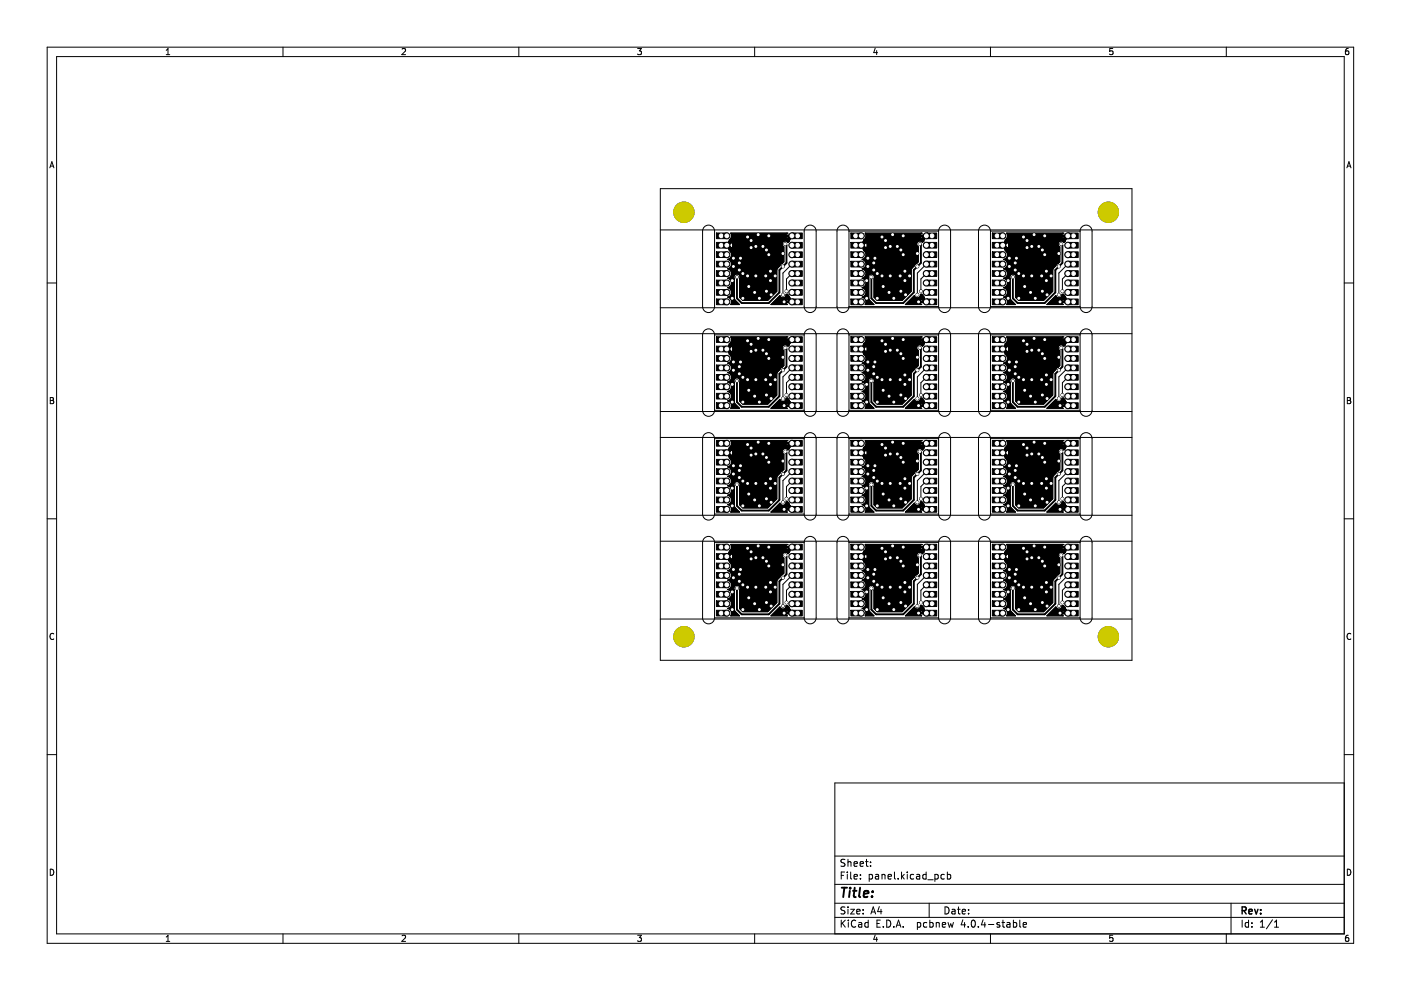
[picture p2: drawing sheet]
<svg xmlns="http://www.w3.org/2000/svg" width="297mm" height="210mm" viewBox="0 0 297 210" stroke-linecap="round" stroke-linejoin="round" font-family="sans-serif">
<g fill="none" stroke="#000" stroke-width=".21">
<path d="M10 10h277v190h-277zM12 12h273v186h-273zM35.2 11.6h.8M35.2 10.7l.4-.4v1.3M60 10v2M85.2 10.4l.5-.1 .3 .4-.8 .9h.8M110 10v2M135.2 10.3h.8l-.4 .5 .3 .1v.6l-.2 .1-.5-.1M160 10v2M185.6 10.2l-.4 1h.9M185.9 10.7v.9M210 10v2"/>
<path d="M235.9 10.3h-.6l-.1 .6 .7-.1v.7l-.2 .1-.5-.1M260 10v2M285.9 10.3l-.4 .1-.2 .2-.1 .7 .3 .3 .4-.1v-.7h-.4l-.3 .2M10.6 35.6l.4-1.3 .4 1.3M10.7 35.2h.6M285.6 35.6l.4-1.3 .4 1.3M285.7 35.2h.6M140 48.8h100M140 40h100v100h-100zM149.5 48a1.27 1.27 0 0 1 1.3-.1 1.27 1.27 0 0 1 .7 1.1v16a1.27 1.27 0 0 1-1.3 1.3 1.27 1.27 0 0 1-1.2-1.3v-16v-.4zM153.7 52l.2 .3h.5l.1 .2 .1 .6a1.01 1.01 0 0 1 .5 1.1 1.01 1.01 0 0 1-.8 .8M153.7 52h.1"/>
<path d="M153.7 52h.8M154.3 59h.1M154.3 57h.1M154.3 55h.1M154.3 55a1.02 1.02 0 0 1 .8 1 1.02 1.02 0 0 1-.8 1M154.3 57a1.02 1.02 0 0 1 .8 1 1.02 1.02 0 0 1-.8 1M154.3 59a1.02 1.02 0 0 1 .8 1 1.02 1.02 0 0 1-.8 1M154.5 52l.6-.6 .2 .1v1l-.2 .1zM155.3 59.5v3.8M155.7 59.1a.66 .66 0 0 1 .6-1 .66 .66 0 0 1 .5 1M155.7 59.1h.1M155.7 59.1v4.4l1.1 1.1h-1.9"/>
<path d="M156.8 59.1h.1M165.9 55.8l-.5 .3-.7 1.2v4.5l-1.9 1.9h-5.3l-.7-.7v-3.9M165.9 55.8h.1M166.9 49.4h.1M166.9 49.4l-.2 .1-.1 .5 .1 .5 .2 .1 .8-.9h.4l.2 .3M166.9 49.4h-12a1 1 0 0 1-.3 1.5l-.1 .6-.1 .2h-.5l-.2 .3M167.9 56l-1.9 1.9v4.6M167.9 58l-1.1 1.2v2.6M168.3 56h.7M168.3 58h.7M168.3 50h.1M168.3 50l-.2 .3h-.5l-.1 .2-.1 .6-.3 .3a.66 .66 0 0 0-1.1-.1 .66 .66 0 0 0 .2 1v3.2l-.3 .3"/>
<path d="M171 48a1.27 1.27 0 0 1 1.3-.1 1.27 1.27 0 0 1 .7 1.1v16a1.27 1.27 0 0 1-1.2 1.3 1.27 1.27 0 0 1-1.3-1.3v-16l.1-.4zM180 49a1.27 1.27 0 0 0-1.3-1.3 1.27 1.27 0 0 0-1.2 1.3v16a1.27 1.27 0 0 0 1.2 1.3 1.27 1.27 0 0 0 1.3-1.3M180 49v16M180 49h19M182.2 52l.2 .3h.5l.1 .2 .1 .6a1.01 1.01 0 0 1 .5 1.1 1.01 1.01 0 0 1-.8 .8M182.2 52h.8M182.8 59h.1M182.8 57h.1M182.8 55h.1M182.8 55a1.02 1.02 0 0 1 .8 1 1.02 1.02 0 0 1-.8 1M182.8 57a1.02 1.02 0 0 1 .8 1 1.02 1.02 0 0 1-.8 1M182.8 59a1.02 1.02 0 0 1 .8 1 1.02 1.02 0 0 1-.8 1"/>
<path d="M183 52l.6-.6 .2 .1v1l-.2 .1zM183.8 59.5v3.8M184.2 59.1a.66 .66 0 0 1 .6-1 .66 .66 0 0 1 .5 1M184.2 59.1h.1M184.2 59.1v4.4l1.1 1.1h-1.9M185.3 59.1h.1M194.4 55.8l-.5 .3-.7 1.2v4.5l-1.9 1.9h-5.3l-.7-.7v-3.9M194.4 55.8h.1M195.4 49.4h.1M195.4 49.4h-12a1 1 0 0 1-.3 1.5l-.1 .6-.1 .2h-.5l-.2 .3M195.4 49.4l-.2 .1-.1 .5 .1 .5 .2 .1 .6-.6M196 50l.2-.3h.4l.2 .3"/>
<path d="M196 50h.1M196.4 56l-1.9 1.9v4.6M196.4 58l-1.1 1.2v2.6M196.8 56h.7M196.8 58h.7M196.8 50l-.2 .3h-.5l-.1 .2-.1 .6-.3 .3a.66 .66 0 0 0-1.1-.1 .66 .66 0 0 0 .2 1v3.2l-.3 .3M199 49a1.27 1.27 0 0 1 1.3-1.3 1.27 1.27 0 0 1 1.2 1.3v16a1.27 1.27 0 0 1-1.2 1.3 1.27 1.27 0 0 1-1.3-1.3M199 49v16M210 49a1.27 1.27 0 0 0-1.3-1.3 1.27 1.27 0 0 0-1.2 1.3v16a1.27 1.27 0 0 0 1.2 1.3 1.27 1.27 0 0 0 1.3-1.3M210 49v16M210 49h19M212.2 52l.2 .3h.5l.1 .2 .1 .6a1.01 1.01 0 0 1 .5 1.1 1.01 1.01 0 0 1-.8 .8"/>
<path d="M212.2 52h.8M212.2 52h.1M212.8 59h.1M212.8 57h.1M212.8 55h.1M212.8 57a1.02 1.02 0 0 1 .8 1 1.02 1.02 0 0 1-.8 1M212.8 55a1.02 1.02 0 0 1 .8 1 1.02 1.02 0 0 1-.8 1M212.8 59a1.02 1.02 0 0 1 .8 1 1.02 1.02 0 0 1-.8 1M213 52l.6-.6 .2 .1v1l-.2 .1zM213.8 59.5v3.8M214.2 59.1a.66 .66 0 0 1 .6-1 .66 .66 0 0 1 .5 1M214.2 59.1h.1"/>
<path d="M214.2 59.1v4.4l1.1 1.1h-1.9M215.3 59.1h.1M224.4 55.8l-.5 .3-.7 1.2v4.5l-1.9 1.9h-5.3l-.7-.7v-3.9M224.4 55.8h.1M225.4 49.4h.1M225.4 49.4l-.2 .1-.1 .5 .1 .5 .2 .1 .8-.9h.4l.2 .3-.2 .3h-.5l-.1 .2-.1 .6-.3 .3a.66 .66 0 0 0-1.1-.1 .66 .66 0 0 0 .2 1v3.2l-.3 .3M225.4 49.4h-12a1 1 0 0 1-.3 1.5l-.1 .6-.1 .2h-.5l-.2 .3M226 50h.1M226.4 56l-1.9 1.9v4.6M226.4 58l-1.1 1.2v2.6M226.8 56h.7M226.8 58h.7"/>
<path d="M226.8 50h.1M229 49a1.27 1.27 0 0 1 1.3-1.3 1.27 1.27 0 0 1 1.2 1.3v16a1.27 1.27 0 0 1-1.2 1.3 1.27 1.27 0 0 1-1.3-1.3M229 49v16M10 60h2M140 70.8h100M140 65.3h100M151.5 71a1.27 1.27 0 0 0-1.3-1.3 1.27 1.27 0 0 0-1.2 1.3v16a1.27 1.27 0 0 0 1.2 1.3 1.27 1.27 0 0 0 1.3-1.3M151.5 71v16M151.5 71h19M153.7 74l.2 .3h.5l.1 .2 .1 .6a1.01 1.01 0 0 1 .5 1.1 1.01 1.01 0 0 1-.8 .8M153.7 74h.1M153.7 74h.8"/>
<path d="M154.3 63h.1M154.3 61h.1M154.3 79h.1M154.3 77h.1M154.3 61a1.02 1.02 0 0 1 .8 1 1.02 1.02 0 0 1-.8 1M154.3 63a1.02 1.02 0 0 1 .6 1.6M154.3 77a1.02 1.02 0 0 1 .8 1 1.02 1.02 0 0 1-.8 1M154.3 79a1.02 1.02 0 0 1 .8 1 1.02 1.02 0 0 1-.8 1M154.5 74l.6-.6 .2 .1v1l-.2 .1zM154.9 71.4h.1M154.9 71.4h12M154.9 64.6h.1"/>
<path d="M154.9 71.4a1 1 0 0 1-.3 1.5l-.1 .6-.1 .2h-.5l-.2 .3M160 62l-1.2 1.3h-1.3M162.5 61.8h.3l.7 .7M165.4 78.4h.1M165.4 78.4l-.7 .9v4.5l-1.9 1.9h-5.3l-.7-.7v-3.9M165.9 77.8h.1M165.9 77.8l-.5 .6M166.9 71.4h.1M166.9 71.4l-.2 .1-.1 .5 .1 .5 .2 .1 .8-.9h.4l.2 .3-.2 .3h-.5l-.1 .2-.1 .6-.3 .3a.66 .66 0 0 0-1.1-.1 .66 .66 0 0 0 .2 1v3.2l-.3 .3M166.9 64.6h.1M167.1 62.6h.1M167.1 62.6l.3 .3 .1 .6 .1 .2h.5l.2 .3"/>
<path d="M167.1 62.6l-.1-.2h-.3a.66 .66 0 0 1-.6 .7 .66 .66 0 0 1-.7-.4l-1.9 1.9h3.4M167.5 72h.1M167.5 64h.1M167.9 78l-1.9 1.9v4.6M168.3 78h.7M168.3 64h.1M168.3 64l-.2 .3h-.4l-.8-.9-.2 .1-.1 .5 .1 .5 .2 .1M168.3 72h.1M170.5 71a1.27 1.27 0 0 1 1.3-1.3 1.27 1.27 0 0 1 1.2 1.3v16a1.27 1.27 0 0 1-1.2 1.3 1.27 1.27 0 0 1-1.3-1.3M170.5 71v16M180 71a1.27 1.27 0 0 0-1.3-1.3 1.27 1.27 0 0 0-1.2 1.3v16a1.27 1.27 0 0 0 1.2 1.3 1.27 1.27 0 0 0 1.3-1.3M180 71h19"/>
<path d="M180 71v16M180 65h19M182.2 74l.2 .3h.5l.1 .2 .1 .6a1.01 1.01 0 0 1 .5 1.1 1.01 1.01 0 0 1-.8 .8M182.2 74h.8M182.2 74h.1M182.8 79h.1M182.8 77h.1M182.8 63h.1M182.8 61h.1M182.8 61a1.02 1.02 0 0 1 .8 1 1.02 1.02 0 0 1-.8 1M182.8 63a1.02 1.02 0 0 1 .6 1.6M182.8 77a1.02 1.02 0 0 1 .8 1 1.02 1.02 0 0 1-.8 1"/>
<path d="M182.8 79a1.02 1.02 0 0 1 .8 1 1.02 1.02 0 0 1-.8 1M183 74l.6-.6 .2 .1v1l-.2 .1zM183.4 71.4h12M183.4 71.4h.1M183.4 64.6h.1M183.4 71.4a1 1 0 0 1-.3 1.5l-.1 .6-.1 .2h-.5l-.2 .3M188.5 62l-1.2 1.3h-1.3M191 61.8h.3l.7 .7M193.9 78.4l-.7 .9v4.5l-1.9 1.9h-5.3l-.7-.7v-3.9M193.9 78.4h.1M194.4 77.8h.1M194.4 77.8l-.5 .6"/>
<path d="M195.4 71.4h.1M195.4 71.4l-.2 .1-.1 .5 .1 .5 .2 .1 .8-.9h.4l.2 .3-.2 .3h-.5l-.1 .2-.1 .6-.3 .3a.66 .66 0 0 0-1.1-.1 .66 .66 0 0 0 .2 1v3.2l-.3 .3M195.6 62.6h.1M195.6 62.6l.3 .3 .1 .6 .1 .2h.5l.2 .3M195.6 62.6l-.1-.2h-.3a.66 .66 0 0 1-.6 .7 .66 .66 0 0 1-.7-.4l-1.9 1.9h3.4l-.2-.1-.1-.5 .1-.5 .2-.1 .8 .9h.4l.2-.3M196 72h.1M196.4 78l-1.9 1.9v4.6M196.8 78h.7M196.8 72h.1M199 71a1.27 1.27 0 0 1 1.3-1.3 1.27 1.27 0 0 1 1.2 1.3v16a1.27 1.27 0 0 1-1.2 1.3 1.27 1.27 0 0 1-1.3-1.3M199 71v16M210 71a1.27 1.27 0 0 0-1.3-1.3 1.27 1.27 0 0 0-1.2 1.3v16a1.27 1.27 0 0 0 1.2 1.3 1.27 1.27 0 0 0 1.3-1.3"/>
<path d="M210 71v16M210 71h19M210 65h19M212.2 74l.2 .3h.5l.1 .2 .1 .6a1.01 1.01 0 0 1 .5 1.1 1.01 1.01 0 0 1-.8 .8M212.2 74h.8M212.8 79h.1M212.8 77h.1M212.8 63h.1M212.8 61h.1M212.8 79a1.02 1.02 0 0 1 .8 1 1.02 1.02 0 0 1-.8 1M212.8 61a1.02 1.02 0 0 1 .8 1 1.02 1.02 0 0 1-.8 1M212.8 77a1.02 1.02 0 0 1 .8 1 1.02 1.02 0 0 1-.8 1"/>
<path d="M212.8 63a1.02 1.02 0 0 1 .6 1.6M213 74l.6-.6 .2 .1v1l-.2 .1zM213.4 71.4h12M213.4 71.4h.1M213.4 64.6h.1M213.4 71.4a1 1 0 0 1-.3 1.5l-.1 .6-.1 .2h-.5l-.2 .3M218.5 62l-1.2 1.3h-1.3M221 61.8h.3l.7 .7M222 64.6l1.9-1.9a.66 .66 0 0 0 .7 .4 .66 .66 0 0 0 .6-.7h.2a1.04 1.04 0 0 1 .6 1.1l.1 .2h.5l.2 .3-.2 .3h-.4l-.8-.9-.2 .1-.1 .5 .1 .5 .2 .1zM223.9 78.4l-.7 .9v4.5l-1.9 1.9h-5.3l-.7-.7v-3.9M223.9 78.4h.1M224.4 77.8h.1"/>
<path d="M224.4 77.8l-.5 .6M225.4 71.4h.1M225.4 71.4l-.2 .1-.1 .5 .1 .5 .2 .1 .6-.6M225.6 62.6h.1M226 72l.2-.3h.4l.2 .3M226 72h.1M226 64h.1M226.4 78l-1.9 1.9v4.6M226.8 78h.7M226.8 72l-.2 .3h-.5l-.1 .2-.1 .6-.3 .3a.66 .66 0 0 0-1.1-.1 .66 .66 0 0 0 .2 1v3.2l-.3 .3M226.8 64h.1M229 71a1.27 1.27 0 0 1 1.3-1.3 1.27 1.27 0 0 1 1.2 1.3v16a1.27 1.27 0 0 1-1.2 1.3 1.27 1.27 0 0 1-1.3-1.3"/>
<path d="M229 71v16M285 60h2M10.7 84.3h.4l.2 .2-.2 .4 .2 .1 .1 .3-.2 .3h-.5zM10.7 84.9h.4M140 92.8h100M140 87.3h100M151.5 93a1.27 1.27 0 0 0-1.3-1.3 1.27 1.27 0 0 0-1.2 1.3v16a1.27 1.27 0 0 0 1.2 1.3 1.27 1.27 0 0 0 1.3-1.3M151.5 93v16M151.5 87h19M151.5 93h19M153.7 96l.2 .3h.5l.1 .2 .1 .6a1.01 1.01 0 0 1 .5 1.1 1.01 1.01 0 0 1-.8 .8M153.7 96h.1"/>
<path d="M153.7 96h.8M154.3 85h.1M154.3 83h.1M154.3 81h.1M154.3 99h.1M154.3 81a1.02 1.02 0 0 1 .8 1 1.02 1.02 0 0 1-.8 1M154.3 83a1.02 1.02 0 0 1 .8 1 1.02 1.02 0 0 1-.8 1M154.3 85a1.02 1.02 0 0 1 .6 1.6M154.3 99a1.02 1.02 0 0 1 .8 1 1.02 1.02 0 0 1-.8 1M154.5 96l.6-.6 .2 .1v1l-.2 .1zM154.9 93.4h.1M154.9 93.4h12"/>
<path d="M154.9 86.6h.1M154.9 93.4a1 1 0 0 1-.3 1.5l-.1 .6-.1 .2h-.5l-.2 .3M155.3 81.5v3.8M155.7 81.1a.66 .66 0 0 1 .6-1 .66 .66 0 0 1 .5 1M155.7 81.1h.1M155.7 81.1v4.4l1.1 1.1h-1.9M156.8 81.1h.1M160 84l-1.2 1.3h-1.3M162.5 83.8h.3l.7 .7M165.9 99.8h.1M165.9 99.8l-.5 .6M166.9 93.4h.1"/>
<path d="M166.9 86.6h.1M166.9 93.4l-.2 .1-.1 .5 .1 .5 .2 .1 .8-.9h.4l.2 .3M167.1 95.4a.66 .66 0 0 0-1.1-.1 .66 .66 0 0 0 .2 1v3.2l-.3 .3M167.1 95.4h.1M167.1 84.6h.1M167.1 84.6l.3 .3 .1 .6 .1 .2h.5l.2 .3M167.1 84.6l-.1-.2h-.3a.66 .66 0 0 1-.6 .7 .66 .66 0 0 1-.7-.4l-1.9 1.9h3.4M167.5 94h.1M167.5 86h.1M167.9 80l-1.1 1.2v2.6M168.3 80h.7M168.3 86h.1"/>
<path d="M168.3 94l-.2 .3h-.5l-.1 .2-.1 .6-.3 .3M168.3 86l-.2 .3h-.4l-.8-.9-.2 .1-.1 .5 .1 .5 .2 .1M170.5 93a1.27 1.27 0 0 1 1.3-1.3 1.27 1.27 0 0 1 1.2 1.3v16a1.27 1.27 0 0 1-1.2 1.3 1.27 1.27 0 0 1-1.3-1.3M170.5 93v16M180 93a1.27 1.27 0 0 0-1.3-1.3 1.27 1.27 0 0 0-1.2 1.3v16a1.27 1.27 0 0 0 1.2 1.3 1.27 1.27 0 0 0 1.3-1.3M180 87h19M180 93h19M180 93v16M182.2 96l.2 .3h.5l.1 .2 .1 .6a1.01 1.01 0 0 1 .5 1.1 1.01 1.01 0 0 1-.8 .8M182.2 96h.8M182.8 85h.1M182.8 83h.1"/>
<path d="M182.8 81h.1M182.8 99h.1M182.8 81a1.02 1.02 0 0 1 .8 1 1.02 1.02 0 0 1-.8 1M182.8 83a1.02 1.02 0 0 1 .8 1 1.02 1.02 0 0 1-.8 1M182.8 85a1.02 1.02 0 0 1 .6 1.6M182.8 99a1.02 1.02 0 0 1 .8 1 1.02 1.02 0 0 1-.8 1M183 96l.6-.6 .2 .1v1l-.2 .1zM183.4 93.4h12M183.4 93.4h.1M183.4 86.6h.1M183.4 93.4a1 1 0 0 1-.3 1.5l-.1 .6-.1 .2h-.5l-.2 .3M183.8 81.5v3.8"/>
<path d="M184.2 81.1a.66 .66 0 0 1 .6-1 .66 .66 0 0 1 .5 1M184.2 81.1h.1M184.2 81.1v4.4l1.1 1.1h-1.9M185.3 81.1h.1M188.5 84l-1.2 1.3h-1.3M191 83.8h.3l.7 .7M192 86.6l1.9-1.9a.66 .66 0 0 0 .7 .4 .66 .66 0 0 0 .6-.7h.2a1.04 1.04 0 0 1 .6 1.1l.1 .2h.5l.2 .3-.2 .3h-.4l-.8-.9-.2 .1-.1 .5 .1 .5 .2 .1zM194.4 99.8h.1M194.4 99.8l-.5 .6M195.4 93.4h.1M195.4 93.4l-.2 .1-.1 .5 .1 .5 .2 .1 .6-.6M195.6 84.6h.1"/>
<path d="M196 94l.2-.3h.4l.2 .3-.2 .3h-.5l-.1 .2-.1 .6-.3 .3a.66 .66 0 0 0-1.1-.1 .66 .66 0 0 0 .2 1v3.2l-.3 .3M196 94h.1M196.4 80l-1.1 1.2v2.6M196.8 80h.7M196.8 94h.1M199 93a1.27 1.27 0 0 1 1.3-1.3 1.27 1.27 0 0 1 1.2 1.3v16a1.27 1.27 0 0 1-1.2 1.3 1.27 1.27 0 0 1-1.3-1.3M199 93v16M210 93a1.27 1.27 0 0 0-1.3-1.3 1.27 1.27 0 0 0-1.2 1.3v16a1.27 1.27 0 0 0 1.2 1.3 1.27 1.27 0 0 0 1.3-1.3M210 93v16M210 87h19M210 93h19M212.2 96l.2 .3h.5l.1 .2 .1 .6a1.01 1.01 0 0 1 .5 1.1 1.01 1.01 0 0 1-.8 .8"/>
<path d="M212.2 96h.8M212.8 85h.1M212.8 83h.1M212.8 81h.1M212.8 99h.1M212.8 83a1.02 1.02 0 0 1 .8 1 1.02 1.02 0 0 1-.8 1M212.8 99a1.02 1.02 0 0 1 .8 1 1.02 1.02 0 0 1-.8 1M212.8 81a1.02 1.02 0 0 1 .8 1 1.02 1.02 0 0 1-.8 1M212.8 85a1.02 1.02 0 0 1 .6 1.6M213 96l.6-.6 .2 .1v1l-.2 .1zM213.4 93.4h12M213.4 93.4h.1"/>
<path d="M213.4 86.6h.1M213.4 93.4a1 1 0 0 1-.3 1.5l-.1 .6-.1 .2h-.5l-.2 .3M213.8 81.5v3.8M214.2 81.1a.66 .66 0 0 1 .6-1 .66 .66 0 0 1 .5 1M214.2 81.1h.1M214.2 81.1v4.4l1.1 1.1h-1.9M215.3 81.1h.1M218.5 84l-1.2 1.3h-1.3M221 83.8h.3l.7 .7M224.4 99.8h.1M224.4 99.8l-.5 .6M225.4 93.4h.1"/>
<path d="M225.4 93.4l-.2 .1-.1 .5 .1 .5 .2 .1 .8-.9h.4l.2 .3-.2 .3h-.5l-.1 .2-.1 .6-.3 .3a.66 .66 0 0 0-1.1-.1 .66 .66 0 0 0 .2 1v3.2l-.3 .3M225.6 84.6h.1M225.6 84.6l.3 .3 .1 .6 .1 .2h.5l.2 .3M225.6 84.6l-.1-.2h-.3a.66 .66 0 0 1-.6 .7 .66 .66 0 0 1-.7-.4l-1.9 1.9h3.4l-.2-.1-.1-.5 .1-.5 .2-.1 .8 .9h.4l.2-.3M226 94h.1M226.4 80l-1.1 1.2v2.6M226.8 80h.7M226.8 94h.1M229 93a1.27 1.27 0 0 1 1.3-1.3 1.27 1.27 0 0 1 1.2 1.3v16a1.27 1.27 0 0 1-1.2 1.3 1.27 1.27 0 0 1-1.3-1.3M229 93v16M285.7 84.3h.4l.2 .2-.2 .4 .2 .1 .1 .3-.2 .3h-.5zM285.7 84.9h.4"/>
<path d="M10 110h2M140 114.8h100M140 109.3h100M151.5 115a1.27 1.27 0 0 0-1.3-1.3 1.27 1.27 0 0 0-1.2 1.3v16a1.27 1.27 0 0 0 1.2 1.3 1.27 1.27 0 0 0 1.3-1.3M151.5 115v16M151.5 109h19M151.5 115h19M153.7 118l.2 .3h.5l.1 .2 .1 .6a1.01 1.01 0 0 1 .5 1.1 1.01 1.01 0 0 1-.8 .8M153.7 118h.1M153.7 118h.8M154.3 107h.1M154.3 105h.1"/>
<path d="M154.3 103h.1M154.3 101h.1M154.3 101a1.02 1.02 0 0 1 .8 1 1.02 1.02 0 0 1-.8 1M154.3 103a1.02 1.02 0 0 1 .8 1 1.02 1.02 0 0 1-.8 1M154.3 105a1.02 1.02 0 0 1 .8 1 1.02 1.02 0 0 1-.8 1M154.3 107a1.02 1.02 0 0 1 .6 1.6M154.5 118l.6-.6 .2 .1v1l-.2 .1zM154.9 115.4h.1M154.9 115.4h12M154.9 108.6h.1M154.9 115.4a1 1 0 0 1-.3 1.5l-.1 .6-.1 .2h-.5l-.2 .3M155.3 103.5v3.8"/>
<path d="M155.7 103.1a.66 .66 0 0 1 .6-1 .66 .66 0 0 1 .5 1M155.7 103.1h.1M155.7 103.1v4.4l1.1 1.1h-1.9M156.8 103.1h.1M160 106l-1.2 1.3h-1.3M162.5 105.8h.3l.7 .7M165.4 100.4h.1M165.4 100.4l-.7 .9v4.5l-1.9 1.9h-5.3l-.7-.7v-3.9M166.9 115.4h.1M166.9 115.4l-.2 .1-.1 .5 .1 .5 .2 .1 .8-.9h.4l.2 .3-.2 .3h-.5l-.1 .2-.1 .6-.3 .3M166.9 108.6h.1M167.1 117.4a.66 .66 0 0 0-1.1-.1 .66 .66 0 0 0 .2 1v3.2l-.3 .3"/>
<path d="M167.1 117.4h.1M167.1 106.6h.1M167.1 106.6l.3 .3 .1 .6 .1 .2h.5l.2 .3M167.1 106.6l-.1-.2h-.3a.66 .66 0 0 1-.6 .7 .66 .66 0 0 1-.7-.4l-1.9 1.9h3.4M167.5 108h.1M167.9 100l-1.9 1.9v4.6M167.9 102l-1.1 1.2v2.6M168.3 100h.7M168.3 102h.7M168.3 108h.1M168.3 108l-.2 .3h-.4l-.8-.9-.2 .1-.1 .5 .1 .5 .2 .1M168.3 116h.1"/>
<path d="M170.5 115a1.27 1.27 0 0 1 1.3-1.3 1.27 1.27 0 0 1 1.2 1.3v16a1.27 1.27 0 0 1-1.2 1.3 1.27 1.27 0 0 1-1.3-1.3M170.5 115v16M180 115a1.27 1.27 0 0 0-1.3-1.3 1.27 1.27 0 0 0-1.2 1.3v16a1.27 1.27 0 0 0 1.2 1.3 1.27 1.27 0 0 0 1.3-1.3M180 109h19M180 115h19M180 115v16M182.2 118l.2 .3h.5l.1 .2 .1 .6a1.01 1.01 0 0 1 .5 1.1 1.01 1.01 0 0 1-.8 .8M182.2 118h.8M182.2 118h.1M182.8 107h.1M182.8 105h.1M182.8 103h.1"/>
<path d="M182.8 101h.1M182.8 103a1.02 1.02 0 0 1 .8 1 1.02 1.02 0 0 1-.8 1M182.8 101a1.02 1.02 0 0 1 .8 1 1.02 1.02 0 0 1-.8 1M182.8 105a1.02 1.02 0 0 1 .8 1 1.02 1.02 0 0 1-.8 1M182.8 107a1.02 1.02 0 0 1 .6 1.6M183 118l.6-.6 .2 .1v1l-.2 .1zM183.4 115.4h12M183.4 115.4h.1M183.4 108.6h.1M183.4 115.4a1 1 0 0 1-.3 1.5l-.1 .6-.1 .2h-.5l-.2 .3M183.8 103.5v3.8M184.2 103.1a.66 .66 0 0 1 .6-1 .66 .66 0 0 1 .5 1"/>
<path d="M184.2 103.1h.1M184.2 103.1v4.4l1.1 1.1h-1.9M185.3 103.1h.1M188.5 106l-1.2 1.3h-1.3M191 105.8h.3l.7 .7M192 108.6l1.9-1.9a.66 .66 0 0 0 .7 .4 .66 .66 0 0 0 .6-.7h.2a1.04 1.04 0 0 1 .6 1.1l.1 .2h.5l.2 .3-.2 .3h-.4l-.8-.9-.2 .1-.1 .5 .1 .5 .2 .1zM193.9 100.4l-.7 .9v4.5l-1.9 1.9h-5.3l-.7-.7v-3.9M193.9 100.4h.1M195.4 115.4h.1M195.4 115.4l-.2 .1-.1 .5 .1 .5 .2 .1 .8-.9h.4l.2 .3-.2 .3h-.5l-.1 .2-.1 .6-.3 .3a.66 .66 0 0 0-1.1-.1 .66 .66 0 0 0 .2 1v3.2l-.3 .3M195.6 106.6h.1M196 116h.1"/>
<path d="M196 108h.1M196.4 100l-1.9 1.9v4.6M196.4 102l-1.1 1.2v2.6M196.8 100h.7M196.8 102h.7M196.8 108h.1M199 115a1.27 1.27 0 0 1 1.3-1.3 1.27 1.27 0 0 1 1.2 1.3v16a1.27 1.27 0 0 1-1.2 1.3 1.27 1.27 0 0 1-1.3-1.3M199 115v16M210 115a1.27 1.27 0 0 0-1.3-1.3 1.27 1.27 0 0 0-1.2 1.3v16a1.27 1.27 0 0 0 1.2 1.3 1.27 1.27 0 0 0 1.3-1.3M210 115v16M210 109h19M210 115h19"/>
<path d="M212.2 118l.2 .3h.5l.1 .2 .1 .6a1.01 1.01 0 0 1 .5 1.1 1.01 1.01 0 0 1-.8 .8M212.2 118h.8M212.8 107h.1M212.8 105h.1M212.8 103h.1M212.8 101h.1M212.8 101a1.02 1.02 0 0 1 .8 1 1.02 1.02 0 0 1-.8 1M212.8 103a1.02 1.02 0 0 1 .8 1 1.02 1.02 0 0 1-.8 1M212.8 105a1.02 1.02 0 0 1 .8 1 1.02 1.02 0 0 1-.8 1M212.8 107a1.02 1.02 0 0 1 .6 1.6M213 118l.6-.6 .2 .1v1l-.2 .1zM213.4 115.4h12"/>
<path d="M213.4 115.4h.1M213.4 108.6h.1M213.4 115.4a1 1 0 0 1-.3 1.5l-.1 .6-.1 .2h-.5l-.2 .3M213.8 103.5v3.8M214.2 103.1a.66 .66 0 0 1 .6-1 .66 .66 0 0 1 .5 1M214.2 103.1h.1M214.2 103.1v4.4l1.1 1.1h-1.9M215.3 103.1h.1M218.5 106l-1.2 1.3h-1.3M221 105.8h.3l.7 .7M223.9 100.4l-.7 .9v4.5l-1.9 1.9h-5.3l-.7-.7v-3.9M223.9 100.4h.1"/>
<path d="M225.4 115.4h.1M225.4 115.4l-.2 .1-.1 .5 .1 .5 .2 .1 .8-.9h.4l.2 .3M225.6 106.6h.1M225.6 106.6l.3 .3 .1 .6 .1 .2h.5l.2 .3M225.6 106.6l-.1-.2h-.3a.66 .66 0 0 1-.6 .7 .66 .66 0 0 1-.7-.4l-1.9 1.9h3.4l-.2-.1-.1-.5 .1-.5 .2-.1 .6 .6M226 116h.1M226 108h.1M226.4 100l-1.9 1.9v4.6M226.4 102l-1.1 1.2v2.6M226.8 100h.7M226.8 102h.7M226.8 108l-.2 .3h-.4l-.2-.3"/>
<path d="M226.8 116l-.2 .3h-.5l-.1 .2-.1 .6-.3 .3a.66 .66 0 0 0-1.1-.1 .66 .66 0 0 0 .2 1v3.2l-.3 .3M229 115a1.27 1.27 0 0 1 1.3-1.3 1.27 1.27 0 0 1 1.2 1.3v16a1.27 1.27 0 0 1-1.2 1.3 1.27 1.27 0 0 1-1.3-1.3M229 115v16M285 110h2M11.4 134.4a.58 .58 0 0 0-.8 .5 .58 .58 0 0 0 .8 .6M140 131.3h100M151.5 131h19M154.3 129h.1M154.3 127h.1M154.3 125h.1M154.3 123h.1M154.3 121h.1"/>
<path d="M154.3 121a1.02 1.02 0 0 1 .8 1 1.02 1.02 0 0 1-.8 1M154.3 123a1.02 1.02 0 0 1 .8 1 1.02 1.02 0 0 1-.8 1M154.3 125a1.02 1.02 0 0 1 .8 1 1.02 1.02 0 0 1-.8 1M154.3 127a1.02 1.02 0 0 1 .8 1 1.02 1.02 0 0 1-.8 1M154.3 129a1.02 1.02 0 0 1 .6 1.6M154.9 130.6h.1M155.3 125.5v3.8M156.8 125.1a.66 .66 0 0 0-.6-1 .66 .66 0 0 0-.5 1v4.4l1.1 1.1h-1.9M156.8 125.1h.1M160 128l-1.2 1.3h-1.3M162.5 127.8h.3l.7 .7M165.4 122.4h.1"/>
<path d="M165.4 122.4l-.7 .9v4.5l-1.9 1.9h-5.3l-.7-.7v-3.9M165.9 121.8h.1M165.9 121.8l-.5 .6M166.9 130.6h.1M167.1 128.6h.1M167.1 128.6l.3 .3 .1 .6 .1 .2h.5l.2 .3M167.1 128.6l-.1-.2h-.3a.66 .66 0 0 1-.6 .7 .66 .66 0 0 1-.7-.4l-1.9 1.9h3.4M167.5 130h.1M167.9 122l-1.9 1.9v4.6M167.9 124l-1.1 1.2v2.6M168.3 122h.7M168.3 124h.7"/>
<path d="M168.3 130l-.2 .3h-.4l-.8-.9-.2 .1-.1 .5 .1 .5 .2 .1M180 131h19M182.8 129h.1M182.8 127h.1M182.8 125h.1M182.8 123h.1M182.8 121h.1M182.8 121a1.02 1.02 0 0 1 .8 1 1.02 1.02 0 0 1-.8 1M182.8 123a1.02 1.02 0 0 1 .8 1 1.02 1.02 0 0 1-.8 1M182.8 125a1.02 1.02 0 0 1 .8 1 1.02 1.02 0 0 1-.8 1M182.8 127a1.02 1.02 0 0 1 .8 1 1.02 1.02 0 0 1-.8 1M182.8 129a1.02 1.02 0 0 1 .6 1.6"/>
<path d="M183.4 130.6h.1M183.8 125.5v3.8M185.3 125.1a.66 .66 0 0 0-.6-1 .66 .66 0 0 0-.5 1v4.4l1.1 1.1h-1.9M185.3 125.1h.1M188.5 128l-1.2 1.3h-1.3M191 127.8h.3l.7 .7M192 130.6l1.9-1.9a.66 .66 0 0 0 .7 .4 .66 .66 0 0 0 .6-.7h.2a1.04 1.04 0 0 1 .6 1.1l.1 .2h.5l.2 .3-.2 .3h-.4l-.8-.9-.2 .1-.1 .5 .1 .5 .2 .1zM193.9 122.4l-.7 .9v4.5l-1.9 1.9h-5.3l-.7-.7v-3.9M193.9 122.4h.1M194.4 121.8h.1M194.4 121.8l-.5 .6M195.6 128.6h.1"/>
<path d="M196 130h.1M196.4 122l-1.9 1.9v4.6M196.4 124l-1.1 1.2v2.6M196.8 122h.7M196.8 124h.7M210 131h19M212.8 129h.1M212.8 127h.1M212.8 125h.1M212.8 123h.1M212.8 121h.1M212.8 121a1.02 1.02 0 0 1 .8 1 1.02 1.02 0 0 1-.8 1"/>
<path d="M212.8 123a1.02 1.02 0 0 1 .8 1 1.02 1.02 0 0 1-.8 1M212.8 125a1.02 1.02 0 0 1 .8 1 1.02 1.02 0 0 1-.8 1M212.8 127a1.02 1.02 0 0 1 .8 1 1.02 1.02 0 0 1-.8 1M212.8 129a1.02 1.02 0 0 1 .6 1.6M213.4 130.6h.1M213.8 125.5v3.8M215.3 125.1a.66 .66 0 0 0-.5-1 .66 .66 0 0 0-.6 1v4.4l1.1 1.1h-1.9M215.3 125.1h.1M218.5 128l-1.2 1.3h-1.3M221 127.8h.3l.7 .7M223.9 122.4l-.7 .9v4.5l-1.9 1.9h-5.3l-.7-.7v-3.9M223.9 122.4h.1"/>
<path d="M224.4 121.8h.1M224.4 121.8l-.5 .6M225.6 128.6h.1M225.6 128.6l.3 .3 .1 .6 .1 .2h.5l.2 .3-.2 .3h-.4l-.2-.3M225.6 128.6l-.1-.2h-.3a.66 .66 0 0 1-.6 .7 .66 .66 0 0 1-.7-.4l-1.9 1.9h3.4l-.2-.1-.1-.5 .1-.5 .2-.1 .6 .6M226 130h.1M226.4 122l-1.9 1.9v4.6M226.4 124l-1.1 1.2v2.6M226.8 122h.7M226.8 124h.7M226.8 130h.1M286.4 134.4a.58 .58 0 0 0-.8 .5 .58 .58 0 0 0 .8 .6"/>
<path d="M10 160h2M285 166h-108v32M285 160h2M10.7 184.3a.66 .66 0 0 1 .7 .6 .66 .66 0 0 1-.7 .7zM35.2 198.7l.4-.4v1.3M35.2 199.6h.8M60 198v2M85.2 198.4l.5-.1 .3 .4-.8 .9h.8M110 198v2M135.2 198.3h.8l-.4 .5 .3 .1v.6l-.2 .1-.5-.1M160 198v2M177 194.5h108"/>
<path d="M177 191.5h108M177 187.5h108M177 181.5h108M178.4 195.1v1.5M178.4 185.6h.5M178.6 195.7l.6 .9M179.1 184.9h-.7v1.5M179.1 192.4l-.5-.1-.2 .1v.5l.6 .2 .1 .4-.2 .3-.6-.1M179.1 182.3l-.5-.1-.2 .1v.5l.6 .2 .1 .4-.2 .3-.6-.1M179.2 195.1l-.8 .8M179.6 184.9v.1M179.6 185.4v1"/>
<path d="M179.8 182.2v1.5M179.8 192.3v.1M179.8 192.8v1M179.8 182.8l.2-.1 .4 .1v.9M179.9 195.1v.1M179.9 195.6v1M180.4 192.8h.7l-.7 1h.7M180.4 184.9v1.3l.2 .2M181.1 185.9l.7-.2-.1-.2-.4-.1-.2 .2v.7h.6M181.1 183.2l.7-.2-.1-.2-.4-.1-.2 .2v.7h.6M181.4 195.2a.71 .71 0 0 0-1 .5 .71 .71 0 0 0 .7 .9l.3-.2M181.6 193.3l.8-.2-.1-.2-.4-.1-.3 .2 .1 .7h.6"/>
<path d="M182.1 195.7h.5l.1 .9M182.4 183.2l.7-.2-.1-.2-.4-.1-.2 .2v.7h.6M182.4 186.2v.2M182.4 185.5v.1M182.7 195.9l-.5 .1-.2 .2 .2 .4 .5-.1M183 193.6v.2M183 192.9v.1M183.5 182.7h.6M183.7 182.2v1.3l.4 .2M184.1 195.7l-.5-.1-.2 .3 .1 .6h.6M184.1 195.1v1.5M184.3 185.5l.4-.1 .3 .3-.1 .6h-.6"/>
<path d="M184.3 185.4v1.5M184.6 183.5v.2M184.6 182.8v.1M184.6 193.8l.5-1.5 .5 1.5M184.8 193.4h.7M185.6 198.2l-.4 1h.9M185.6 185.5h.6l.1 .9M185.9 198.7v.9M185.9 195.8h.5M186.3 185.7l-.5 .1-.2 .2 .2 .4 .5-.1M186.4 192.2l-.3 1.1h.9M186.6 195.1h-.7v1.5h.7"/>
<path d="M186.8 192.8v1M187 185.5l.2-.1 .4 .1v.9M187 185.4v1M187.3 196.4v.2M188 195.1a.76 .76 0 0 1 .9 .7 .76 .76 0 0 1-.9 .8zM188.3 185.9l.7-.2-.1-.2-.4-.1-.2 .2 .1 .7h.5M189.5 196.4v.2M189.6 184.9v1.3l.3 .2M190 196.6l.5-1.5 .5 1.5M190.1 196.2h.8M190.4 186.2v.2M191.1 184.9v1.5"/>
<path d="M191.3 185.8l.4 .6M191.5 196.4v.2M191.7 185.4l-.6 .6M192.4 184.9v.1M192.4 185.4v1M193.7 185.5l-.4-.1-.3 .3 .1 .6h.6M194.4 185.5h.5l.1 .9M194.5 195.7l.4-.1 .3 .3-.1 .6h-.6M194.5 195.6v1.5M195 185.7l-.5 .1-.2 .2 .2 .4 .5-.1M196.4 185.5l-.5-.1-.3 .3 .2 .6h.6M196.4 184.9v1.5"/>
<path d="M196.5 195.7l-.4-.1-.3 .3 .1 .6h.6M196.7 186.5h1.2M197 191.5v3M197.1 195.7l.5-.1 .3 .3-.2 .6h-.6M197.1 195.1v1.5M198.2 185.5l.4-.1 .3 .3-.1 .6h-.6M198.2 185.4v1.5M198.5 195.7l.2-.1 .4 .1v.9M198.5 195.6v1M199.8 196.1l.7-.2-.1-.2-.4-.1-.2 .2 .1 .7h.5M200.2 185.5l-.4-.1-.3 .3 .1 .6h.6M200.4 192.3a.76 .76 0 0 1 .8 .7 .76 .76 0 0 1-.8 .8z"/>
<path d="M200.9 185.5l.4-.1 .3 .3-.2 .6h-.5M200.9 184.9v1.5M201 195.6l.3 1 .3-.7 .3 .7 .2-1M201.9 192.9h.5l.1 .9M202.5 193.1l-.5 .1-.2 .2 .2 .4 .5-.1M203 192.8h.6M203.2 192.3v1.3l.4 .2M204 193.3l.7-.2-.1-.2-.4-.1-.2 .2 .1 .7h.5M204.1 195l-.3 1.1h.9M204.5 195.6v1M205.3 196.4v.2M205.4 193.6v.2"/>
<path d="M205.4 192.9v.1M206.1 195.2l.2-.1a.8 .8 0 0 1 .5 .7 .8 .8 0 0 1-.5 .8l-.4-.6zM207.4 196.4v.2M208.4 195l-.3 1.1h.9M208.8 195.6v1M209.6 196h1.1M210 198v2M211.9 195.7l-.3-.1-.2 .2v.2l.5 .2v.3h-.5M212.4 195.6h.6M212.6 195.1v1.3l.4 .2M213.5 195.7h.6v.9M214.1 195.9l-.5 .1-.2 .2 .2 .4 .5-.1"/>
<path d="M214.9 195.7l.4-.1 .3 .3-.2 .6h-.5M214.9 195.1v1.5M216.2 195.1v1.3l.2 .2M216.9 196.1l.7-.2v-.2l-.5-.1-.2 .2 .1 .7h.6M235.9 198.3h-.6l-.1 .6h.7v.6l-.2 .1-.5-.1M260 198v2M261 191.5v6.5M263.4 195.1v1.5M264.7 195.7l-.4-.1-.3 .3 .1 .6h.6M264.7 195.1v1.5M265.4 196.4v.2M265.4 195.7v.1"/>
<path d="M267.2 196.6h.9M267.2 195.5l.4-.4v1.5M269.8 195l-1.3 1.9M270.2 196.6h.9M270.2 195.5l.4-.4v1.5M285.7 184.3a.66 .66 0 0 1 .7 .6 .66 .66 0 0 1-.7 .7zM285.9 198.3l-.4 .1-.2 .2-.1 .7 .3 .3 .4-.1v-.6l-.4-.1-.3 .2"/>
</g>
<path d="M263.4 193.1l.7-.1 .1-.2-.1-.4-.7-.1v1.5M263.7 193.1l.5 .7M264.8 193.3l.7-.2-.1-.2-.4-.1-.2 .2 .1 .7h.5M266 192.8l.4 1 .3-1M267.3 193.6v.2M267.3 192.9v.1" fill="none" stroke="#000" stroke-width=".3"/>
<g fill="none" stroke="#000" stroke-width=".4">
<path d="M166.5 51.8l.3 .2v3.8l-1.5 1.5v4.7l-2.3 2.3h-5.7l-1-1v-4.5M195 51.8l.3 .2v3.8l-1.5 1.5v4.7l-2.3 2.3h-5.7l-1-1v-4.5M225 51.8l.3 .2v3.8l-1.5 1.5v4.7l-2.3 2.3h-5.7l-1-1v-4.5M166.5 73.8l.3 .2v3.8l-1.5 1.5v4.7l-2.3 2.3h-5.7l-1-1v-4.5M195 73.8l.3 .2v3.8l-1.5 1.5v4.7l-2.3 2.3h-5.7l-1-1v-4.5M225 73.8l.3 .2v3.8l-1.5 1.5v4.7l-2.3 2.3h-5.7l-1-1v-4.5M166.5 95.8l.3 .2v3.8l-1.5 1.5v4.7l-2.3 2.3h-5.7l-1-1v-4.5M195 95.8l.3 .2v3.8l-1.5 1.5v4.7l-2.3 2.3h-5.7l-1-1v-4.5M225 95.8l.3 .2v3.8l-1.5 1.5v4.7l-2.3 2.3h-5.7l-1-1v-4.5M166.5 117.8l.3 .2v3.8l-1.5 1.5v4.7l-2.3 2.3h-5.7l-1-1v-4.5M195 117.8l.3 .2v3.8l-1.5 1.5v4.7l-2.3 2.3h-5.7l-1-1v-4.5M225 117.8l.3 .2v3.8l-1.5 1.5v4.7l-2.3 2.3h-5.7l-1-1v-4.5"/>
<path d="M178.5 188.2h1.1M179 188.2l-.2 2M180.2 188.9l-.2 1.3M180.3 188.2l-.1 .2M180.8 188.9h.8M181.2 188.2l-.2 1.7 .1 .2 .3 .1M182.4 188.2l-.3 1.7 .3 .3M183.1 189.5l1-.1v-.4l-.6-.1-.3 .3v.9h.7M184.9 190v.2M185 189v.2"/>
</g>
<g fill="#000" stroke="#000" stroke-width=".21">
<path d="M151.9 49.4h2v1.2h-2z" fill-rule="evenodd"/>
<path d="M151.9 51.4h2v1.2h-2z" fill-rule="evenodd"/>
<path d="M151.9 53.4h2v1.2h-2z" fill-rule="evenodd"/>
<path d="M151.9 55.4h2v1.2h-2z" fill-rule="evenodd"/>
<path d="M151.9 57.4h2v1.2h-2z" fill-rule="evenodd"/>
<path d="M151.9 59.4h2v1.2h-2z" fill-rule="evenodd"/>
<path d="M154.9 49.4h12l-.2 .1-.1 .5 .1 .5 .2 .1 .8-.9h.4l.2 .3-.2 .3h-.5l-.1 .2-.1 .6-.3 .3a.66 .66 0 0 0-1.1-.1 .66 .66 0 0 0 .2 1v3.2l-.8 .6-.7 1.2v4.5l-1.9 1.9h-5.3l-.7-.7v-3.9a.66 .66 0 0 0-.5-1 .66 .66 0 0 0-.6 1v4.4l1.1 1.1h-1.9a1.02 1.02 0 0 0-.6-1.6 1.02 1.02 0 0 0 .8-1 1.02 1.02 0 0 0-.8-1 1.02 1.02 0 0 0 .8-1 1.02 1.02 0 0 0-.8-1 1.02 1.02 0 0 0 .8-1 1.02 1.02 0 0 0-.8-1 1.02 1.02 0 0 0 .8-1 1.02 1.02 0 0 0-.8-1 1.01 1.01 0 0 0 .8-.8 1.01 1.01 0 0 0-.5-1.1l-.1-.6-.1-.2h-.5l-.2-.3h.8l.6 .6 .2-.1 .1-.5-.1-.5-.2-.1-.6 .6h-.8l.2-.3h.5l.1-.2 .1-.6a1 1 0 0 0 .3-1.5z" fill-rule="evenodd"/>
<path d="M168.1 49.4h2v1.2h-2z" fill-rule="evenodd"/>
<path d="M168.1 51.4h2v1.2h-2z" fill-rule="evenodd"/>
<path d="M168.1 53.4h2v1.2h-2z" fill-rule="evenodd"/>
<path d="M168.1 55.4h2v1.2h-2z" fill-rule="evenodd"/>
<path d="M168.1 57.4h2v1.2h-2z" fill-rule="evenodd"/>
<path d="M168.1 59.4h2v1.2h-2z" fill-rule="evenodd"/>
<path d="M180.4 49.4h2v1.2h-2z" fill-rule="evenodd"/>
<path d="M180.4 51.4h2v1.2h-2z" fill-rule="evenodd"/>
<path d="M180.4 53.4h2v1.2h-2z" fill-rule="evenodd"/>
<path d="M180.4 55.4h2v1.2h-2z" fill-rule="evenodd"/>
<path d="M180.4 57.4h2v1.2h-2z" fill-rule="evenodd"/>
<path d="M180.4 59.4h2v1.2h-2z" fill-rule="evenodd"/>
<path d="M183.4 49.4h12l-.2 .1-.1 .5 .1 .5 .2 .1 .8-.9h.4l.2 .3-.2 .3h-.5l-.1 .2-.1 .6-.3 .3a.66 .66 0 0 0-1.1-.1 .66 .66 0 0 0 .2 1v3.2l-.8 .6-.7 1.2v4.5l-1.9 1.9h-5.3l-.7-.7v-3.9a.66 .66 0 0 0-.5-1 .66 .66 0 0 0-.6 1v4.4l1.1 1.1h-1.9a1.02 1.02 0 0 0-.6-1.6 1.02 1.02 0 0 0 .8-1 1.02 1.02 0 0 0-.8-1 1.02 1.02 0 0 0 .8-1 1.02 1.02 0 0 0-.8-1 1.02 1.02 0 0 0 .8-1 1.02 1.02 0 0 0-.8-1 1.02 1.02 0 0 0 .8-1 1.02 1.02 0 0 0-.8-1 1.01 1.01 0 0 0 .8-.8 1.01 1.01 0 0 0-.5-1.1l-.1-.6-.1-.2h-.5l-.2-.3h.8l.6 .6 .2-.1 .1-.5-.1-.5-.2-.1-.6 .6h-.8l.2-.3h.5l.1-.2 .1-.6a1 1 0 0 0 .3-1.5z" fill-rule="evenodd"/>
<path d="M196.6 49.4h2v1.2h-2z" fill-rule="evenodd"/>
<path d="M196.6 51.4h2v1.2h-2z" fill-rule="evenodd"/>
<path d="M196.6 53.4h2v1.2h-2z" fill-rule="evenodd"/>
<path d="M196.6 55.4h2v1.2h-2z" fill-rule="evenodd"/>
<path d="M196.6 57.4h2v1.2h-2z" fill-rule="evenodd"/>
<path d="M196.6 59.4h2v1.2h-2z" fill-rule="evenodd"/>
<path d="M210.4 49.4h2v1.2h-2z" fill-rule="evenodd"/>
<path d="M210.4 51.4h2v1.2h-2z" fill-rule="evenodd"/>
<path d="M210.4 53.4h2v1.2h-2z" fill-rule="evenodd"/>
<path d="M210.4 55.4h2v1.2h-2z" fill-rule="evenodd"/>
<path d="M210.4 57.4h2v1.2h-2z" fill-rule="evenodd"/>
<path d="M210.4 59.4h2v1.2h-2z" fill-rule="evenodd"/>
<path d="M213.4 49.4h12l-.2 .1-.1 .5 .1 .5 .2 .1 .8-.9h.4l.2 .3-.2 .3h-.5l-.1 .2-.1 .6-.3 .3a.66 .66 0 0 0-1.1-.1 .66 .66 0 0 0 .2 1v3.2l-.8 .6-.7 1.2v4.5l-1.9 1.9h-5.3l-.7-.7v-3.9a.66 .66 0 0 0-.5-1 .66 .66 0 0 0-.6 1v4.4l1.1 1.1h-1.9a1.02 1.02 0 0 0-.6-1.6 1.02 1.02 0 0 0 .8-1 1.02 1.02 0 0 0-.8-1 1.02 1.02 0 0 0 .8-1 1.02 1.02 0 0 0-.8-1 1.02 1.02 0 0 0 .8-1 1.02 1.02 0 0 0-.8-1 1.02 1.02 0 0 0 .8-1 1.02 1.02 0 0 0-.8-1 1.01 1.01 0 0 0 .8-.8 1.01 1.01 0 0 0-.5-1.1l-.1-.6-.1-.2h-.5l-.2-.3h.8l.6 .6 .2-.1 .1-.5-.1-.5-.2-.1-.6 .6h-.8l.2-.3h.5l.1-.2 .1-.6a1 1 0 0 0 .3-1.5z" fill-rule="evenodd"/>
<path d="M226.6 49.4h2v1.2h-2z" fill-rule="evenodd"/>
<path d="M226.6 51.4h2v1.2h-2z" fill-rule="evenodd"/>
<path d="M226.6 53.4h2v1.2h-2z" fill-rule="evenodd"/>
<path d="M226.6 55.4h2v1.2h-2z" fill-rule="evenodd"/>
<path d="M226.6 57.4h2v1.2h-2z" fill-rule="evenodd"/>
<path d="M226.6 59.4h2v1.2h-2z" fill-rule="evenodd"/>
<path d="M151.9 61.4h2v1.2h-2z" fill-rule="evenodd"/>
<path d="M151.9 63.4h2v1.2h-2z" fill-rule="evenodd"/>
<path d="M151.9 71.4h2v1.2h-2z" fill-rule="evenodd"/>
<path d="M151.9 73.4h2v1.2h-2z" fill-rule="evenodd"/>
<path d="M151.9 75.4h2v1.2h-2z" fill-rule="evenodd"/>
<path d="M151.9 77.4h2v1.2h-2z" fill-rule="evenodd"/>
<path d="M151.9 79.4h2v1.2h-2z" fill-rule="evenodd"/>
<path d="M154.9 71.4h12l-.2 .1-.1 .5 .1 .5 .2 .1 .8-.9h.4l.2 .3-.2 .3h-.5l-.1 .2-.1 .6-.3 .3a.66 .66 0 0 0-1.1-.1 .66 .66 0 0 0 .2 1v3.2l-.8 .6-.7 1.2v4.5l-1.9 1.9h-5.3l-.7-.7v-3.9a.66 .66 0 0 0-.5-1 .66 .66 0 0 0-.6 1v4.4l1.1 1.1h-1.9a1.02 1.02 0 0 0-.6-1.6 1.02 1.02 0 0 0 .8-1 1.02 1.02 0 0 0-.8-1 1.02 1.02 0 0 0 .8-1 1.02 1.02 0 0 0-.8-1 1.02 1.02 0 0 0 .8-1 1.02 1.02 0 0 0-.8-1 1.02 1.02 0 0 0 .8-1 1.02 1.02 0 0 0-.8-1 1.01 1.01 0 0 0 .8-.8 1.01 1.01 0 0 0-.5-1.1l-.1-.6-.1-.2h-.5l-.2-.3h.8l.6 .6 .2-.1 .1-.5-.1-.5-.2-.1-.6 .6h-.8l.2-.3h.5l.1-.2 .1-.6a1 1 0 0 0 .3-1.5z" fill-rule="evenodd"/>
<path d="M163.5 64.6l1.9-1.9a.66 .66 0 0 0 .7 .4 .66 .66 0 0 0 .6-.7h.2a1.04 1.04 0 0 1 .6 1.1l.1 .2h.5l.2 .3-.2 .3h-.4l-.8-.9-.2 .1-.1 .5 .1 .5 .2 .1z" fill-rule="evenodd"/>
<path d="M168.1 61.4h2v1.2h-2z" fill-rule="evenodd"/>
<path d="M168.1 63.4h2v1.2h-2z" fill-rule="evenodd"/>
<path d="M168.1 71.4h2v1.2h-2z" fill-rule="evenodd"/>
<path d="M168.1 73.4h2v1.2h-2z" fill-rule="evenodd"/>
<path d="M168.1 75.4h2v1.2h-2z" fill-rule="evenodd"/>
<path d="M168.1 77.4h2v1.2h-2z" fill-rule="evenodd"/>
<path d="M168.1 79.4h2v1.2h-2z" fill-rule="evenodd"/>
<path d="M180.4 61.4h2v1.2h-2z" fill-rule="evenodd"/>
<path d="M180.4 63.4h2v1.2h-2z" fill-rule="evenodd"/>
<path d="M180.4 71.4h2v1.2h-2z" fill-rule="evenodd"/>
<path d="M180.4 73.4h2v1.2h-2z" fill-rule="evenodd"/>
<path d="M180.4 75.4h2v1.2h-2z" fill-rule="evenodd"/>
<path d="M180.4 77.4h2v1.2h-2z" fill-rule="evenodd"/>
<path d="M180.4 79.4h2v1.2h-2z" fill-rule="evenodd"/>
<path d="M183.4 71.4h12l-.2 .1-.1 .5 .1 .5 .2 .1 .8-.9h.4l.2 .3-.2 .3h-.5l-.1 .2-.1 .6-.3 .3a.66 .66 0 0 0-1.1-.1 .66 .66 0 0 0 .2 1v3.2l-.8 .6-.7 1.2v4.5l-1.9 1.9h-5.3l-.7-.7v-3.9a.66 .66 0 0 0-.5-1 .66 .66 0 0 0-.6 1v4.4l1.1 1.1h-1.9a1.02 1.02 0 0 0-.6-1.6 1.02 1.02 0 0 0 .8-1 1.02 1.02 0 0 0-.8-1 1.02 1.02 0 0 0 .8-1 1.02 1.02 0 0 0-.8-1 1.02 1.02 0 0 0 .8-1 1.02 1.02 0 0 0-.8-1 1.02 1.02 0 0 0 .8-1 1.02 1.02 0 0 0-.8-1 1.01 1.01 0 0 0 .8-.8 1.01 1.01 0 0 0-.5-1.1l-.1-.6-.1-.2h-.5l-.2-.3h.8l.6 .6 .2-.1 .1-.5-.1-.5-.2-.1-.6 .6h-.8l.2-.3h.5l.1-.2 .1-.6a1 1 0 0 0 .3-1.5z" fill-rule="evenodd"/>
<path d="M192 64.6l1.9-1.9a.66 .66 0 0 0 .7 .4 .66 .66 0 0 0 .6-.7h.2a1.04 1.04 0 0 1 .6 1.1l.1 .2h.5l.2 .3-.2 .3h-.4l-.8-.9-.2 .1-.1 .5 .1 .5 .2 .1z" fill-rule="evenodd"/>
<path d="M196.6 61.4h2v1.2h-2z" fill-rule="evenodd"/>
<path d="M196.6 63.4h2v1.2h-2z" fill-rule="evenodd"/>
<path d="M196.6 71.4h2v1.2h-2z" fill-rule="evenodd"/>
<path d="M196.6 73.4h2v1.2h-2z" fill-rule="evenodd"/>
<path d="M196.6 75.4h2v1.2h-2z" fill-rule="evenodd"/>
<path d="M196.6 77.4h2v1.2h-2z" fill-rule="evenodd"/>
<path d="M196.6 79.4h2v1.2h-2z" fill-rule="evenodd"/>
<path d="M210.4 61.4h2v1.2h-2z" fill-rule="evenodd"/>
<path d="M210.4 63.4h2v1.2h-2z" fill-rule="evenodd"/>
<path d="M210.4 71.4h2v1.2h-2z" fill-rule="evenodd"/>
<path d="M210.4 73.4h2v1.2h-2z" fill-rule="evenodd"/>
<path d="M210.4 75.4h2v1.2h-2z" fill-rule="evenodd"/>
<path d="M210.4 77.4h2v1.2h-2z" fill-rule="evenodd"/>
<path d="M210.4 79.4h2v1.2h-2z" fill-rule="evenodd"/>
<path d="M213.4 71.4h12l-.2 .1-.1 .5 .1 .5 .2 .1 .8-.9h.4l.2 .3-.2 .3h-.5l-.1 .2-.1 .6-.3 .3a.66 .66 0 0 0-1.1-.1 .66 .66 0 0 0 .2 1v3.2l-.8 .6-.7 1.2v4.5l-1.9 1.9h-5.3l-.7-.7v-3.9a.66 .66 0 0 0-.5-1 .66 .66 0 0 0-.6 1v4.4l1.1 1.1h-1.9a1.02 1.02 0 0 0-.6-1.6 1.02 1.02 0 0 0 .8-1 1.02 1.02 0 0 0-.8-1 1.02 1.02 0 0 0 .8-1 1.02 1.02 0 0 0-.8-1 1.02 1.02 0 0 0 .8-1 1.02 1.02 0 0 0-.8-1 1.02 1.02 0 0 0 .8-1 1.02 1.02 0 0 0-.8-1 1.01 1.01 0 0 0 .8-.8 1.01 1.01 0 0 0-.5-1.1l-.1-.6-.1-.2h-.5l-.2-.3h.8l.6 .6 .2-.1 .1-.5-.1-.5-.2-.1-.6 .6h-.8l.2-.3h.5l.1-.2 .1-.6a1 1 0 0 0 .3-1.5z" fill-rule="evenodd"/>
<path d="M222 64.6l1.9-1.9a.66 .66 0 0 0 .7 .4 .66 .66 0 0 0 .6-.7h.2a1.04 1.04 0 0 1 .6 1.1l.1 .2h.5l.2 .3-.2 .3h-.4l-.8-.9-.2 .1-.1 .5 .1 .5 .2 .1z" fill-rule="evenodd"/>
<path d="M226.6 61.4h2v1.2h-2z" fill-rule="evenodd"/>
<path d="M226.6 63.4h2v1.2h-2z" fill-rule="evenodd"/>
<path d="M226.6 71.4h2v1.2h-2z" fill-rule="evenodd"/>
<path d="M226.6 73.4h2v1.2h-2z" fill-rule="evenodd"/>
<path d="M226.6 75.4h2v1.2h-2z" fill-rule="evenodd"/>
<path d="M226.6 77.4h2v1.2h-2z" fill-rule="evenodd"/>
<path d="M226.6 79.4h2v1.2h-2z" fill-rule="evenodd"/>
<path d="M151.9 81.4h2v1.2h-2z" fill-rule="evenodd"/>
<path d="M151.9 83.4h2v1.2h-2z" fill-rule="evenodd"/>
<path d="M151.9 85.4h2v1.2h-2z" fill-rule="evenodd"/>
<path d="M151.9 93.4h2v1.2h-2z" fill-rule="evenodd"/>
<path d="M151.9 95.4h2v1.2h-2z" fill-rule="evenodd"/>
<path d="M151.9 97.4h2v1.2h-2z" fill-rule="evenodd"/>
<path d="M151.9 99.4h2v1.2h-2z" fill-rule="evenodd"/>
<path d="M154.9 93.4h12l-.2 .1-.1 .5 .1 .5 .2 .1 .8-.9h.4l.2 .3-.2 .3h-.5l-.1 .2-.1 .6-.3 .3a.66 .66 0 0 0-1.1-.1 .66 .66 0 0 0 .2 1v3.2l-.8 .6-.7 1.2v4.5l-1.9 1.9h-5.3l-.7-.7v-3.9a.66 .66 0 0 0-.5-1 .66 .66 0 0 0-.6 1v4.4l1.1 1.1h-1.9a1.02 1.02 0 0 0-.6-1.6 1.02 1.02 0 0 0 .8-1 1.02 1.02 0 0 0-.8-1 1.02 1.02 0 0 0 .8-1 1.02 1.02 0 0 0-.8-1 1.02 1.02 0 0 0 .8-1 1.02 1.02 0 0 0-.8-1 1.02 1.02 0 0 0 .8-1 1.02 1.02 0 0 0-.8-1 1.01 1.01 0 0 0 .8-.8 1.01 1.01 0 0 0-.5-1.1l-.1-.6-.1-.2h-.5l-.2-.3h.8l.6 .6 .2-.1 .1-.5-.1-.5-.2-.1-.6 .6h-.8l.2-.3h.5l.1-.2 .1-.6a1 1 0 0 0 .3-1.5z" fill-rule="evenodd"/>
<path d="M163.5 86.6l1.9-1.9a.66 .66 0 0 0 .7 .4 .66 .66 0 0 0 .6-.7h.2a1.04 1.04 0 0 1 .6 1.1l.1 .2h.5l.2 .3-.2 .3h-.4l-.8-.9-.2 .1-.1 .5 .1 .5 .2 .1z" fill-rule="evenodd"/>
<path d="M168.1 81.4h2v1.2h-2z" fill-rule="evenodd"/>
<path d="M168.1 83.4h2v1.2h-2z" fill-rule="evenodd"/>
<path d="M168.1 85.4h2v1.2h-2z" fill-rule="evenodd"/>
<path d="M168.1 93.4h2v1.2h-2z" fill-rule="evenodd"/>
<path d="M168.1 95.4h2v1.2h-2z" fill-rule="evenodd"/>
<path d="M168.1 97.4h2v1.2h-2z" fill-rule="evenodd"/>
<path d="M168.1 99.4h2v1.2h-2z" fill-rule="evenodd"/>
<path d="M180.4 81.4h2v1.2h-2z" fill-rule="evenodd"/>
<path d="M180.4 83.4h2v1.2h-2z" fill-rule="evenodd"/>
<path d="M180.4 85.4h2v1.2h-2z" fill-rule="evenodd"/>
<path d="M180.4 93.4h2v1.2h-2z" fill-rule="evenodd"/>
<path d="M180.4 95.4h2v1.2h-2z" fill-rule="evenodd"/>
<path d="M180.4 97.4h2v1.2h-2z" fill-rule="evenodd"/>
<path d="M180.4 99.4h2v1.2h-2z" fill-rule="evenodd"/>
<path d="M183.4 93.4h12l-.2 .1-.1 .5 .1 .5 .2 .1 .8-.9h.4l.2 .3-.2 .3h-.5l-.1 .2-.1 .6-.3 .3a.66 .66 0 0 0-1.1-.1 .66 .66 0 0 0 .2 1v3.2l-.8 .6-.7 1.2v4.5l-1.9 1.9h-5.3l-.7-.7v-3.9a.66 .66 0 0 0-.5-1 .66 .66 0 0 0-.6 1v4.4l1.1 1.1h-1.9a1.02 1.02 0 0 0-.6-1.6 1.02 1.02 0 0 0 .8-1 1.02 1.02 0 0 0-.8-1 1.02 1.02 0 0 0 .8-1 1.02 1.02 0 0 0-.8-1 1.02 1.02 0 0 0 .8-1 1.02 1.02 0 0 0-.8-1 1.02 1.02 0 0 0 .8-1 1.02 1.02 0 0 0-.8-1 1.01 1.01 0 0 0 .8-.8 1.01 1.01 0 0 0-.5-1.1l-.1-.6-.1-.2h-.5l-.2-.3h.8l.6 .6 .2-.1 .1-.5-.1-.5-.2-.1-.6 .6h-.8l.2-.3h.5l.1-.2 .1-.6a1 1 0 0 0 .3-1.5z" fill-rule="evenodd"/>
<path d="M192 86.6l1.9-1.9a.66 .66 0 0 0 .7 .4 .66 .66 0 0 0 .6-.7h.2a1.04 1.04 0 0 1 .6 1.1l.1 .2h.5l.2 .3-.2 .3h-.4l-.8-.9-.2 .1-.1 .5 .1 .5 .2 .1z" fill-rule="evenodd"/>
<path d="M196.6 81.4h2v1.2h-2z" fill-rule="evenodd"/>
<path d="M196.6 83.4h2v1.2h-2z" fill-rule="evenodd"/>
<path d="M196.6 85.4h2v1.2h-2z" fill-rule="evenodd"/>
<path d="M196.6 93.4h2v1.2h-2z" fill-rule="evenodd"/>
<path d="M196.6 95.4h2v1.2h-2z" fill-rule="evenodd"/>
<path d="M196.6 97.4h2v1.2h-2z" fill-rule="evenodd"/>
<path d="M196.6 99.4h2v1.2h-2z" fill-rule="evenodd"/>
<path d="M210.4 81.4h2v1.2h-2z" fill-rule="evenodd"/>
<path d="M210.4 83.4h2v1.2h-2z" fill-rule="evenodd"/>
<path d="M210.4 85.4h2v1.2h-2z" fill-rule="evenodd"/>
<path d="M210.4 93.4h2v1.2h-2z" fill-rule="evenodd"/>
<path d="M210.4 95.4h2v1.2h-2z" fill-rule="evenodd"/>
<path d="M210.4 97.4h2v1.2h-2z" fill-rule="evenodd"/>
<path d="M210.4 99.4h2v1.2h-2z" fill-rule="evenodd"/>
<path d="M213.4 93.4h12l-.2 .1-.1 .5 .1 .5 .2 .1 .8-.9h.4l.2 .3-.2 .3h-.5l-.1 .2-.1 .6-.3 .3a.66 .66 0 0 0-1.1-.1 .66 .66 0 0 0 .2 1v3.2l-.8 .6-.7 1.2v4.5l-1.9 1.9h-5.3l-.7-.7v-3.9a.66 .66 0 0 0-.5-1 .66 .66 0 0 0-.6 1v4.4l1.1 1.1h-1.9a1.02 1.02 0 0 0-.6-1.6 1.02 1.02 0 0 0 .8-1 1.02 1.02 0 0 0-.8-1 1.02 1.02 0 0 0 .8-1 1.02 1.02 0 0 0-.8-1 1.02 1.02 0 0 0 .8-1 1.02 1.02 0 0 0-.8-1 1.02 1.02 0 0 0 .8-1 1.02 1.02 0 0 0-.8-1 1.01 1.01 0 0 0 .8-.8 1.01 1.01 0 0 0-.5-1.1l-.1-.6-.1-.2h-.5l-.2-.3h.8l.6 .6 .2-.1 .1-.5-.1-.5-.2-.1-.6 .6h-.8l.2-.3h.5l.1-.2 .1-.6a1 1 0 0 0 .3-1.5z" fill-rule="evenodd"/>
<path d="M222 86.6l1.9-1.9a.66 .66 0 0 0 .7 .4 .66 .66 0 0 0 .6-.7h.2a1.04 1.04 0 0 1 .6 1.1l.1 .2h.5l.2 .3-.2 .3h-.4l-.8-.9-.2 .1-.1 .5 .1 .5 .2 .1z" fill-rule="evenodd"/>
<path d="M226.6 81.4h2v1.2h-2z" fill-rule="evenodd"/>
<path d="M226.6 83.4h2v1.2h-2z" fill-rule="evenodd"/>
<path d="M226.6 85.4h2v1.2h-2z" fill-rule="evenodd"/>
<path d="M226.6 93.4h2v1.2h-2z" fill-rule="evenodd"/>
<path d="M226.6 95.4h2v1.2h-2z" fill-rule="evenodd"/>
<path d="M226.6 97.4h2v1.2h-2z" fill-rule="evenodd"/>
<path d="M226.6 99.4h2v1.2h-2z" fill-rule="evenodd"/>
<path d="M151.9 101.4h2v1.2h-2z" fill-rule="evenodd"/>
<path d="M151.9 103.4h2v1.2h-2z" fill-rule="evenodd"/>
<path d="M151.9 105.4h2v1.2h-2z" fill-rule="evenodd"/>
<path d="M151.9 107.4h2v1.2h-2z" fill-rule="evenodd"/>
<path d="M151.9 115.4h2v1.2h-2z" fill-rule="evenodd"/>
<path d="M151.9 117.4h2v1.2h-2z" fill-rule="evenodd"/>
<path d="M151.9 119.4h2v1.2h-2z" fill-rule="evenodd"/>
<path d="M154.9 115.4h12l-.2 .1-.1 .5 .1 .5 .2 .1 .8-.9h.4l.2 .3-.2 .3h-.5l-.1 .2-.1 .6-.3 .3a.66 .66 0 0 0-1.1-.1 .66 .66 0 0 0 .2 1v3.2l-.8 .6-.7 1.2v4.5l-1.9 1.9h-5.3l-.7-.7v-3.9a.66 .66 0 0 0-.5-1 .66 .66 0 0 0-.6 1v4.4l1.1 1.1h-1.9a1.02 1.02 0 0 0-.6-1.6 1.02 1.02 0 0 0 .8-1 1.02 1.02 0 0 0-.8-1 1.02 1.02 0 0 0 .8-1 1.02 1.02 0 0 0-.8-1 1.02 1.02 0 0 0 .8-1 1.02 1.02 0 0 0-.8-1 1.02 1.02 0 0 0 .8-1 1.02 1.02 0 0 0-.8-1 1.01 1.01 0 0 0 .8-.8 1.01 1.01 0 0 0-.5-1.1l-.1-.6-.1-.2h-.5l-.2-.3h.8l.6 .6 .2-.1 .1-.5-.1-.5-.2-.1-.6 .6h-.8l.2-.3h.5l.1-.2 .1-.6a1 1 0 0 0 .3-1.5z" fill-rule="evenodd"/>
<path d="M163.5 108.6l1.9-1.9a.66 .66 0 0 0 .7 .4 .66 .66 0 0 0 .6-.7h.2a1.04 1.04 0 0 1 .6 1.1l.1 .2h.5l.2 .3-.2 .3h-.4l-.8-.9-.2 .1-.1 .5 .1 .5 .2 .1z" fill-rule="evenodd"/>
<path d="M168.1 101.4h2v1.2h-2z" fill-rule="evenodd"/>
<path d="M168.1 103.4h2v1.2h-2z" fill-rule="evenodd"/>
<path d="M168.1 105.4h2v1.2h-2z" fill-rule="evenodd"/>
<path d="M168.1 107.4h2v1.2h-2z" fill-rule="evenodd"/>
<path d="M168.1 115.4h2v1.2h-2z" fill-rule="evenodd"/>
<path d="M168.1 117.4h2v1.2h-2z" fill-rule="evenodd"/>
<path d="M168.1 119.4h2v1.2h-2z" fill-rule="evenodd"/>
<path d="M180.4 101.4h2v1.2h-2z" fill-rule="evenodd"/>
<path d="M180.4 103.4h2v1.2h-2z" fill-rule="evenodd"/>
<path d="M180.4 105.4h2v1.2h-2z" fill-rule="evenodd"/>
<path d="M180.4 107.4h2v1.2h-2z" fill-rule="evenodd"/>
<path d="M180.4 115.4h2v1.2h-2z" fill-rule="evenodd"/>
<path d="M180.4 117.4h2v1.2h-2z" fill-rule="evenodd"/>
<path d="M180.4 119.4h2v1.2h-2z" fill-rule="evenodd"/>
<path d="M183.4 115.4h12l-.2 .1-.1 .5 .1 .5 .2 .1 .8-.9h.4l.2 .3-.2 .3h-.5l-.1 .2-.1 .6-.3 .3a.66 .66 0 0 0-1.1-.1 .66 .66 0 0 0 .2 1v3.2l-.8 .6-.7 1.2v4.5l-1.9 1.9h-5.3l-.7-.7v-3.9a.66 .66 0 0 0-.5-1 .66 .66 0 0 0-.6 1v4.4l1.1 1.1h-1.9a1.02 1.02 0 0 0-.6-1.6 1.02 1.02 0 0 0 .8-1 1.02 1.02 0 0 0-.8-1 1.02 1.02 0 0 0 .8-1 1.02 1.02 0 0 0-.8-1 1.02 1.02 0 0 0 .8-1 1.02 1.02 0 0 0-.8-1 1.02 1.02 0 0 0 .8-1 1.02 1.02 0 0 0-.8-1 1.01 1.01 0 0 0 .8-.8 1.01 1.01 0 0 0-.5-1.1l-.1-.6-.1-.2h-.5l-.2-.3h.8l.6 .6 .2-.1 .1-.5-.1-.5-.2-.1-.6 .6h-.8l.2-.3h.5l.1-.2 .1-.6a1 1 0 0 0 .3-1.5z" fill-rule="evenodd"/>
<path d="M192 108.6l1.9-1.9a.66 .66 0 0 0 .7 .4 .66 .66 0 0 0 .6-.7h.2a1.04 1.04 0 0 1 .6 1.1l.1 .2h.5l.2 .3-.2 .3h-.4l-.8-.9-.2 .1-.1 .5 .1 .5 .2 .1z" fill-rule="evenodd"/>
<path d="M196.6 101.4h2v1.2h-2z" fill-rule="evenodd"/>
<path d="M196.6 103.4h2v1.2h-2z" fill-rule="evenodd"/>
<path d="M196.6 105.4h2v1.2h-2z" fill-rule="evenodd"/>
<path d="M196.6 107.4h2v1.2h-2z" fill-rule="evenodd"/>
<path d="M196.6 115.4h2v1.2h-2z" fill-rule="evenodd"/>
<path d="M196.6 117.4h2v1.2h-2z" fill-rule="evenodd"/>
<path d="M196.6 119.4h2v1.2h-2z" fill-rule="evenodd"/>
<path d="M210.4 101.4h2v1.2h-2z" fill-rule="evenodd"/>
<path d="M210.4 103.4h2v1.2h-2z" fill-rule="evenodd"/>
<path d="M210.4 105.4h2v1.2h-2z" fill-rule="evenodd"/>
<path d="M210.4 107.4h2v1.2h-2z" fill-rule="evenodd"/>
<path d="M210.4 115.4h2v1.2h-2z" fill-rule="evenodd"/>
<path d="M210.4 117.4h2v1.2h-2z" fill-rule="evenodd"/>
<path d="M210.4 119.4h2v1.2h-2z" fill-rule="evenodd"/>
<path d="M213.4 115.4h12l-.2 .1-.1 .5 .1 .5 .2 .1 .8-.9h.4l.2 .3-.2 .3h-.5l-.1 .2-.1 .6-.3 .3a.66 .66 0 0 0-1.1-.1 .66 .66 0 0 0 .2 1v3.2l-.8 .6-.7 1.2v4.5l-1.9 1.9h-5.3l-.7-.7v-3.9a.66 .66 0 0 0-.5-1 .66 .66 0 0 0-.6 1v4.4l1.1 1.1h-1.9a1.02 1.02 0 0 0-.6-1.6 1.02 1.02 0 0 0 .8-1 1.02 1.02 0 0 0-.8-1 1.02 1.02 0 0 0 .8-1 1.02 1.02 0 0 0-.8-1 1.02 1.02 0 0 0 .8-1 1.02 1.02 0 0 0-.8-1 1.02 1.02 0 0 0 .8-1 1.02 1.02 0 0 0-.8-1 1.01 1.01 0 0 0 .8-.8 1.01 1.01 0 0 0-.5-1.1l-.1-.6-.1-.2h-.5l-.2-.3h.8l.6 .6 .2-.1 .1-.5-.1-.5-.2-.1-.6 .6h-.8l.2-.3h.5l.1-.2 .1-.6a1 1 0 0 0 .3-1.5z" fill-rule="evenodd"/>
<path d="M222 108.6l1.9-1.9a.66 .66 0 0 0 .7 .4 .66 .66 0 0 0 .6-.7h.2a1.04 1.04 0 0 1 .6 1.1l.1 .2h.5l.2 .3-.2 .3h-.4l-.8-.9-.2 .1-.1 .5 .1 .5 .2 .1z" fill-rule="evenodd"/>
<path d="M226.6 101.4h2v1.2h-2z" fill-rule="evenodd"/>
<path d="M226.6 103.4h2v1.2h-2z" fill-rule="evenodd"/>
<path d="M226.6 105.4h2v1.2h-2z" fill-rule="evenodd"/>
<path d="M226.6 107.4h2v1.2h-2z" fill-rule="evenodd"/>
<path d="M226.6 115.4h2v1.2h-2z" fill-rule="evenodd"/>
<path d="M226.6 117.4h2v1.2h-2z" fill-rule="evenodd"/>
<path d="M226.6 119.4h2v1.2h-2z" fill-rule="evenodd"/>
<path d="M151.9 121.4h2v1.2h-2z" fill-rule="evenodd"/>
<path d="M151.9 123.4h2v1.2h-2z" fill-rule="evenodd"/>
<path d="M151.9 125.4h2v1.2h-2z" fill-rule="evenodd"/>
<path d="M151.9 127.4h2v1.2h-2z" fill-rule="evenodd"/>
<path d="M151.9 129.4h2v1.2h-2z" fill-rule="evenodd"/>
<path d="M163.5 130.6l1.9-1.9a.66 .66 0 0 0 .7 .4 .66 .66 0 0 0 .6-.7h.2a1.04 1.04 0 0 1 .6 1.1l.1 .2h.5l.2 .3-.2 .3h-.4l-.8-.9-.2 .1-.1 .5 .1 .5 .2 .1z" fill-rule="evenodd"/>
<path d="M168.1 121.4h2v1.2h-2z" fill-rule="evenodd"/>
<path d="M168.1 123.4h2v1.2h-2z" fill-rule="evenodd"/>
<path d="M168.1 125.4h2v1.2h-2z" fill-rule="evenodd"/>
<path d="M168.1 127.4h2v1.2h-2z" fill-rule="evenodd"/>
<path d="M168.1 129.4h2v1.2h-2z" fill-rule="evenodd"/>
<path d="M180.4 121.4h2v1.2h-2z" fill-rule="evenodd"/>
<path d="M180.4 123.4h2v1.2h-2z" fill-rule="evenodd"/>
<path d="M180.4 125.4h2v1.2h-2z" fill-rule="evenodd"/>
<path d="M180.4 127.4h2v1.2h-2z" fill-rule="evenodd"/>
<path d="M180.4 129.4h2v1.2h-2z" fill-rule="evenodd"/>
<path d="M192 130.6l1.9-1.9a.66 .66 0 0 0 .7 .4 .66 .66 0 0 0 .6-.7h.2a1.04 1.04 0 0 1 .6 1.1l.1 .2h.5l.2 .3-.2 .3h-.4l-.8-.9-.2 .1-.1 .5 .1 .5 .2 .1z" fill-rule="evenodd"/>
<path d="M196.6 121.4h2v1.2h-2z" fill-rule="evenodd"/>
<path d="M196.6 123.4h2v1.2h-2z" fill-rule="evenodd"/>
<path d="M196.6 125.4h2v1.2h-2z" fill-rule="evenodd"/>
<path d="M196.6 127.4h2v1.2h-2z" fill-rule="evenodd"/>
<path d="M196.6 129.4h2v1.2h-2z" fill-rule="evenodd"/>
<path d="M210.4 121.4h2v1.2h-2z" fill-rule="evenodd"/>
<path d="M210.4 123.4h2v1.2h-2z" fill-rule="evenodd"/>
<path d="M210.4 125.4h2v1.2h-2z" fill-rule="evenodd"/>
<path d="M210.4 127.4h2v1.2h-2z" fill-rule="evenodd"/>
<path d="M210.4 129.4h2v1.2h-2z" fill-rule="evenodd"/>
<path d="M222 130.6l1.9-1.9a.66 .66 0 0 0 .7 .4 .66 .66 0 0 0 .6-.7h.2a1.04 1.04 0 0 1 .6 1.1l.1 .2h.5l.2 .3-.2 .3h-.4l-.8-.9-.2 .1-.1 .5 .1 .5 .2 .1z" fill-rule="evenodd"/>
<path d="M226.6 121.4h2v1.2h-2z" fill-rule="evenodd"/>
<path d="M226.6 123.4h2v1.2h-2z" fill-rule="evenodd"/>
<path d="M226.6 125.4h2v1.2h-2z" fill-rule="evenodd"/>
<path d="M226.6 127.4h2v1.2h-2z" fill-rule="evenodd"/>
<path d="M226.6 129.4h2v1.2h-2z" fill-rule="evenodd"/>
<circle cx="145" cy="45" r="2.15"/>
<circle cx="154.1" cy="50" r=".65"/>
<circle cx="154.1" cy="54" r=".65"/>
<circle cx="154.1" cy="58" r=".65"/>
<circle cx="154.1" cy="56" r=".65"/>
<circle cx="154.1" cy="52" r=".65"/>
<circle cx="155.2" cy="59.5" r=".3"/>
<circle cx="155.5" cy="56.5" r=".3"/>
<circle cx="155.5" cy="54.8" r=".3"/>
<circle cx="156.2" cy="58.8" r=".3"/>
<circle cx="156.7" cy="57.3" r=".3"/>
<circle cx="156.7" cy="55.8" r=".3"/>
<circle cx="157" cy="54.8" r=".3"/>
<circle cx="157.5" cy="58" r=".3"/>
<circle cx="158.5" cy="58.5" r=".3"/>
<circle cx="158.5" cy="50.3" r=".3"/>
<circle cx="159.2" cy="51" r=".3"/>
<circle cx="159.2" cy="52.5" r=".3"/>
<circle cx="160.2" cy="52.3" r=".3"/>
<circle cx="160.2" cy="58.5" r=".3"/>
<circle cx="160.7" cy="49.8" r=".3"/>
<circle cx="161.7" cy="52.3" r=".3"/>
<circle cx="162.4" cy="58.5" r=".3"/>
<circle cx="162.5" cy="53" r=".3"/>
<circle cx="163" cy="50" r=".3"/>
<circle cx="163" cy="54" r=".3"/>
<circle cx="163.4" cy="59.5" r=".3"/>
<circle cx="163.4" cy="57.5" r=".3"/>
<circle cx="164.4" cy="58.5" r=".3"/>
<circle cx="166" cy="53.8" r=".3"/>
<circle cx="166" cy="56.5" r=".3"/>
<circle cx="166.5" cy="51.8" r=".3"/>
<circle cx="167.9" cy="50" r=".65"/>
<circle cx="167.9" cy="52" r=".65"/>
<circle cx="167.9" cy="54" r=".65"/>
<circle cx="167.9" cy="58" r=".65"/>
<circle cx="167.9" cy="56" r=".65"/>
<circle cx="182.6" cy="56" r=".65"/>
<circle cx="182.6" cy="52" r=".65"/>
<circle cx="182.6" cy="58" r=".65"/>
<circle cx="182.6" cy="50" r=".65"/>
<circle cx="182.6" cy="54" r=".65"/>
<circle cx="183.7" cy="59.5" r=".3"/>
<circle cx="184" cy="56.5" r=".3"/>
<circle cx="184" cy="54.8" r=".3"/>
<circle cx="184.7" cy="58.8" r=".3"/>
<circle cx="185.2" cy="57.3" r=".3"/>
<circle cx="185.2" cy="55.8" r=".3"/>
<circle cx="185.5" cy="54.8" r=".3"/>
<circle cx="186" cy="58" r=".3"/>
<circle cx="187" cy="50.3" r=".3"/>
<circle cx="187" cy="58.5" r=".3"/>
<circle cx="187.7" cy="51" r=".3"/>
<circle cx="187.7" cy="52.5" r=".3"/>
<circle cx="188.7" cy="58.5" r=".3"/>
<circle cx="188.7" cy="52.3" r=".3"/>
<circle cx="189.2" cy="49.8" r=".3"/>
<circle cx="190.2" cy="52.3" r=".3"/>
<circle cx="190.9" cy="58.5" r=".3"/>
<circle cx="191" cy="53" r=".3"/>
<circle cx="191.5" cy="54" r=".3"/>
<circle cx="191.5" cy="50" r=".3"/>
<circle cx="191.9" cy="59.5" r=".3"/>
<circle cx="191.9" cy="57.5" r=".3"/>
<circle cx="192.9" cy="58.5" r=".3"/>
<circle cx="194.5" cy="56.5" r=".3"/>
<circle cx="194.5" cy="53.8" r=".3"/>
<circle cx="195" cy="51.8" r=".3"/>
<circle cx="196.4" cy="56" r=".65"/>
<circle cx="196.4" cy="50" r=".65"/>
<circle cx="196.4" cy="52" r=".65"/>
<circle cx="196.4" cy="58" r=".65"/>
<circle cx="196.4" cy="54" r=".65"/>
<circle cx="212.6" cy="52" r=".65"/>
<circle cx="212.6" cy="58" r=".65"/>
<circle cx="212.6" cy="50" r=".65"/>
<circle cx="212.6" cy="56" r=".65"/>
<circle cx="212.6" cy="54" r=".65"/>
<circle cx="213.7" cy="59.5" r=".3"/>
<circle cx="214" cy="54.8" r=".3"/>
<circle cx="214" cy="56.5" r=".3"/>
<circle cx="214.7" cy="58.8" r=".3"/>
<circle cx="215.2" cy="57.3" r=".3"/>
<circle cx="215.2" cy="55.8" r=".3"/>
<circle cx="215.5" cy="54.8" r=".3"/>
<circle cx="216" cy="58" r=".3"/>
<circle cx="217" cy="58.5" r=".3"/>
<circle cx="217" cy="50.3" r=".3"/>
<circle cx="217.7" cy="52.5" r=".3"/>
<circle cx="217.7" cy="51" r=".3"/>
<circle cx="218.7" cy="58.5" r=".3"/>
<circle cx="218.7" cy="52.3" r=".3"/>
<circle cx="219.2" cy="49.8" r=".3"/>
<circle cx="220.2" cy="52.3" r=".3"/>
<circle cx="220.9" cy="58.5" r=".3"/>
<circle cx="221" cy="53" r=".3"/>
<circle cx="221.5" cy="54" r=".3"/>
<circle cx="221.5" cy="50" r=".3"/>
<circle cx="221.9" cy="59.5" r=".3"/>
<circle cx="221.9" cy="57.5" r=".3"/>
<circle cx="222.9" cy="58.5" r=".3"/>
<circle cx="224.5" cy="56.5" r=".3"/>
<circle cx="224.5" cy="53.8" r=".3"/>
<circle cx="225" cy="51.8" r=".3"/>
<circle cx="226.4" cy="56" r=".65"/>
<circle cx="226.4" cy="50" r=".65"/>
<circle cx="226.4" cy="58" r=".65"/>
<circle cx="226.4" cy="54" r=".65"/>
<circle cx="226.4" cy="52" r=".65"/>
<circle cx="235" cy="45" r="2.15"/>
<circle cx="154.1" cy="62" r=".65"/>
<circle cx="154.1" cy="60" r=".65"/>
<circle cx="154.1" cy="64" r=".65"/>
<circle cx="154.1" cy="72" r=".65"/>
<circle cx="154.1" cy="74" r=".65"/>
<circle cx="154.1" cy="76" r=".65"/>
<circle cx="154.1" cy="78" r=".65"/>
<circle cx="155.2" cy="63.3" r=".3"/>
<circle cx="155.5" cy="76.8" r=".3"/>
<circle cx="155.5" cy="78.5" r=".3"/>
<circle cx="156.7" cy="79.3" r=".3"/>
<circle cx="156.7" cy="77.8" r=".3"/>
<circle cx="157" cy="76.8" r=".3"/>
<circle cx="157.5" cy="63.3" r=".3"/>
<circle cx="158.5" cy="72.3" r=".3"/>
<circle cx="158.7" cy="60.8" r=".3"/>
<circle cx="159.2" cy="73" r=".3"/>
<circle cx="159.2" cy="74.5" r=".3"/>
<circle cx="160" cy="62" r=".3"/>
<circle cx="160.2" cy="74.3" r=".3"/>
<circle cx="160.7" cy="71.8" r=".3"/>
<circle cx="161" cy="63.3" r=".3"/>
<circle cx="161.7" cy="74.3" r=".3"/>
<circle cx="162.5" cy="75" r=".3"/>
<circle cx="162.5" cy="61.8" r=".3"/>
<circle cx="163" cy="76" r=".3"/>
<circle cx="163" cy="72" r=".3"/>
<circle cx="163.4" cy="79.5" r=".3"/>
<circle cx="163.5" cy="62.5" r=".3"/>
<circle cx="166" cy="75.8" r=".3"/>
<circle cx="166" cy="78.5" r=".3"/>
<circle cx="166" cy="62.5" r=".3"/>
<circle cx="166.2" cy="64" r=".3"/>
<circle cx="166.5" cy="73.8" r=".3"/>
<circle cx="166.7" cy="61.8" r=".3"/>
<circle cx="167.9" cy="78" r=".65"/>
<circle cx="167.9" cy="62" r=".65"/>
<circle cx="167.9" cy="64" r=".65"/>
<circle cx="167.9" cy="76" r=".65"/>
<circle cx="167.9" cy="60" r=".65"/>
<circle cx="167.9" cy="72" r=".65"/>
<circle cx="167.9" cy="74" r=".65"/>
<circle cx="182.6" cy="74" r=".65"/>
<circle cx="182.6" cy="78" r=".65"/>
<circle cx="182.6" cy="62" r=".65"/>
<circle cx="182.6" cy="60" r=".65"/>
<circle cx="182.6" cy="72" r=".65"/>
<circle cx="182.6" cy="64" r=".65"/>
<circle cx="182.6" cy="76" r=".65"/>
<circle cx="183.7" cy="63.3" r=".3"/>
<circle cx="184" cy="78.5" r=".3"/>
<circle cx="184" cy="76.8" r=".3"/>
<circle cx="185.2" cy="79.3" r=".3"/>
<circle cx="185.2" cy="77.8" r=".3"/>
<circle cx="185.5" cy="76.8" r=".3"/>
<circle cx="186" cy="63.3" r=".3"/>
<circle cx="187" cy="72.3" r=".3"/>
<circle cx="187.2" cy="60.8" r=".3"/>
<circle cx="187.7" cy="74.5" r=".3"/>
<circle cx="187.7" cy="73" r=".3"/>
<circle cx="188.5" cy="62" r=".3"/>
<circle cx="188.7" cy="74.3" r=".3"/>
<circle cx="189.2" cy="71.8" r=".3"/>
<circle cx="189.5" cy="63.3" r=".3"/>
<circle cx="190.2" cy="74.3" r=".3"/>
<circle cx="191" cy="75" r=".3"/>
<circle cx="191" cy="61.8" r=".3"/>
<circle cx="191.5" cy="72" r=".3"/>
<circle cx="191.5" cy="76" r=".3"/>
<circle cx="191.9" cy="79.5" r=".3"/>
<circle cx="192" cy="62.5" r=".3"/>
<circle cx="194.5" cy="78.5" r=".3"/>
<circle cx="194.5" cy="75.8" r=".3"/>
<circle cx="194.5" cy="62.5" r=".3"/>
<circle cx="194.7" cy="64" r=".3"/>
<circle cx="195" cy="73.8" r=".3"/>
<circle cx="195.2" cy="61.8" r=".3"/>
<circle cx="196.4" cy="78" r=".65"/>
<circle cx="196.4" cy="62" r=".65"/>
<circle cx="196.4" cy="64" r=".65"/>
<circle cx="196.4" cy="72" r=".65"/>
<circle cx="196.4" cy="76" r=".65"/>
<circle cx="196.4" cy="60" r=".65"/>
<circle cx="196.4" cy="74" r=".65"/>
<circle cx="212.6" cy="78" r=".65"/>
<circle cx="212.6" cy="62" r=".65"/>
<circle cx="212.6" cy="64" r=".65"/>
<circle cx="212.6" cy="60" r=".65"/>
<circle cx="212.6" cy="72" r=".65"/>
<circle cx="212.6" cy="76" r=".65"/>
<circle cx="212.6" cy="74" r=".65"/>
<circle cx="213.7" cy="63.3" r=".3"/>
<circle cx="214" cy="76.8" r=".3"/>
<circle cx="214" cy="78.5" r=".3"/>
<circle cx="215.2" cy="79.3" r=".3"/>
<circle cx="215.2" cy="77.8" r=".3"/>
<circle cx="215.5" cy="76.8" r=".3"/>
<circle cx="216" cy="63.3" r=".3"/>
<circle cx="217" cy="72.3" r=".3"/>
<circle cx="217.2" cy="60.8" r=".3"/>
<circle cx="217.7" cy="74.5" r=".3"/>
<circle cx="217.7" cy="73" r=".3"/>
<circle cx="218.5" cy="62" r=".3"/>
<circle cx="218.7" cy="74.3" r=".3"/>
<circle cx="219.2" cy="71.8" r=".3"/>
<circle cx="219.5" cy="63.3" r=".3"/>
<circle cx="220.2" cy="74.3" r=".3"/>
<circle cx="221" cy="75" r=".3"/>
<circle cx="221" cy="61.8" r=".3"/>
<circle cx="221.5" cy="72" r=".3"/>
<circle cx="221.5" cy="76" r=".3"/>
<circle cx="221.9" cy="79.5" r=".3"/>
<circle cx="222" cy="62.5" r=".3"/>
<circle cx="224.5" cy="75.8" r=".3"/>
<circle cx="224.5" cy="78.5" r=".3"/>
<circle cx="224.5" cy="62.5" r=".3"/>
<circle cx="224.7" cy="64" r=".3"/>
<circle cx="225" cy="73.8" r=".3"/>
<circle cx="225.2" cy="61.8" r=".3"/>
<circle cx="226.4" cy="62" r=".65"/>
<circle cx="226.4" cy="64" r=".65"/>
<circle cx="226.4" cy="72" r=".65"/>
<circle cx="226.4" cy="76" r=".65"/>
<circle cx="226.4" cy="74" r=".65"/>
<circle cx="226.4" cy="60" r=".65"/>
<circle cx="226.4" cy="78" r=".65"/>
<circle cx="154.1" cy="84" r=".65"/>
<circle cx="154.1" cy="82" r=".65"/>
<circle cx="154.1" cy="86" r=".65"/>
<circle cx="154.1" cy="80" r=".65"/>
<circle cx="154.1" cy="98" r=".65"/>
<circle cx="154.1" cy="94" r=".65"/>
<circle cx="154.1" cy="96" r=".65"/>
<circle cx="155.2" cy="81.5" r=".3"/>
<circle cx="155.2" cy="85.3" r=".3"/>
<circle cx="155.5" cy="98.8" r=".3"/>
<circle cx="156.2" cy="80.8" r=".3"/>
<circle cx="156.7" cy="99.8" r=".3"/>
<circle cx="157" cy="98.8" r=".3"/>
<circle cx="157.5" cy="85.3" r=".3"/>
<circle cx="157.5" cy="80" r=".3"/>
<circle cx="158.5" cy="94.3" r=".3"/>
<circle cx="158.5" cy="80.5" r=".3"/>
<circle cx="158.7" cy="82.8" r=".3"/>
<circle cx="159.2" cy="96.5" r=".3"/>
<circle cx="159.2" cy="95" r=".3"/>
<circle cx="160" cy="84" r=".3"/>
<circle cx="160.2" cy="80.5" r=".3"/>
<circle cx="160.2" cy="96.3" r=".3"/>
<circle cx="160.7" cy="93.8" r=".3"/>
<circle cx="161" cy="85.3" r=".3"/>
<circle cx="161.7" cy="96.3" r=".3"/>
<circle cx="162.4" cy="80.5" r=".3"/>
<circle cx="162.5" cy="83.8" r=".3"/>
<circle cx="162.5" cy="97" r=".3"/>
<circle cx="163" cy="98" r=".3"/>
<circle cx="163" cy="94" r=".3"/>
<circle cx="163.4" cy="81.5" r=".3"/>
<circle cx="163.5" cy="84.5" r=".3"/>
<circle cx="164.4" cy="80.5" r=".3"/>
<circle cx="166" cy="97.8" r=".3"/>
<circle cx="166" cy="84.5" r=".3"/>
<circle cx="166.2" cy="86" r=".3"/>
<circle cx="166.5" cy="95.8" r=".3"/>
<circle cx="166.7" cy="83.8" r=".3"/>
<circle cx="167.9" cy="86" r=".65"/>
<circle cx="167.9" cy="94" r=".65"/>
<circle cx="167.9" cy="82" r=".65"/>
<circle cx="167.9" cy="98" r=".65"/>
<circle cx="167.9" cy="84" r=".65"/>
<circle cx="167.9" cy="96" r=".65"/>
<circle cx="167.9" cy="80" r=".65"/>
<circle cx="182.6" cy="80" r=".65"/>
<circle cx="182.6" cy="94" r=".65"/>
<circle cx="182.6" cy="82" r=".65"/>
<circle cx="182.6" cy="84" r=".65"/>
<circle cx="182.6" cy="86" r=".65"/>
<circle cx="182.6" cy="96" r=".65"/>
<circle cx="182.6" cy="98" r=".65"/>
<circle cx="183.7" cy="85.3" r=".3"/>
<circle cx="183.7" cy="81.5" r=".3"/>
<circle cx="184" cy="98.8" r=".3"/>
<circle cx="184.7" cy="80.8" r=".3"/>
<circle cx="185.2" cy="99.8" r=".3"/>
<circle cx="185.5" cy="98.8" r=".3"/>
<circle cx="186" cy="80" r=".3"/>
<circle cx="186" cy="85.3" r=".3"/>
<circle cx="187" cy="94.3" r=".3"/>
<circle cx="187" cy="80.5" r=".3"/>
<circle cx="187.2" cy="82.8" r=".3"/>
<circle cx="187.7" cy="96.5" r=".3"/>
<circle cx="187.7" cy="95" r=".3"/>
<circle cx="188.5" cy="84" r=".3"/>
<circle cx="188.7" cy="80.5" r=".3"/>
<circle cx="188.7" cy="96.3" r=".3"/>
<circle cx="189.2" cy="93.8" r=".3"/>
<circle cx="189.5" cy="85.3" r=".3"/>
<circle cx="190.2" cy="96.3" r=".3"/>
<circle cx="190.9" cy="80.5" r=".3"/>
<circle cx="191" cy="83.8" r=".3"/>
<circle cx="191" cy="97" r=".3"/>
<circle cx="191.5" cy="94" r=".3"/>
<circle cx="191.5" cy="98" r=".3"/>
<circle cx="191.9" cy="81.5" r=".3"/>
<circle cx="192" cy="84.5" r=".3"/>
<circle cx="192.9" cy="80.5" r=".3"/>
<circle cx="194.5" cy="84.5" r=".3"/>
<circle cx="194.5" cy="97.8" r=".3"/>
<circle cx="194.7" cy="86" r=".3"/>
<circle cx="195" cy="95.8" r=".3"/>
<circle cx="195.2" cy="83.8" r=".3"/>
<circle cx="196.4" cy="94" r=".65"/>
<circle cx="196.4" cy="86" r=".65"/>
<circle cx="196.4" cy="80" r=".65"/>
<circle cx="196.4" cy="96" r=".65"/>
<circle cx="196.4" cy="98" r=".65"/>
<circle cx="196.4" cy="82" r=".65"/>
<circle cx="196.4" cy="84" r=".65"/>
<circle cx="212.6" cy="94" r=".65"/>
<circle cx="212.6" cy="82" r=".65"/>
<circle cx="212.6" cy="84" r=".65"/>
<circle cx="212.6" cy="86" r=".65"/>
<circle cx="212.6" cy="96" r=".65"/>
<circle cx="212.6" cy="98" r=".65"/>
<circle cx="212.6" cy="80" r=".65"/>
<circle cx="213.7" cy="85.3" r=".3"/>
<circle cx="213.7" cy="81.5" r=".3"/>
<circle cx="214" cy="98.8" r=".3"/>
<circle cx="214.7" cy="80.8" r=".3"/>
<circle cx="215.2" cy="99.8" r=".3"/>
<circle cx="215.5" cy="98.8" r=".3"/>
<circle cx="216" cy="80" r=".3"/>
<circle cx="216" cy="85.3" r=".3"/>
<circle cx="217" cy="94.3" r=".3"/>
<circle cx="217" cy="80.5" r=".3"/>
<circle cx="217.2" cy="82.8" r=".3"/>
<circle cx="217.7" cy="96.5" r=".3"/>
<circle cx="217.7" cy="95" r=".3"/>
<circle cx="218.5" cy="84" r=".3"/>
<circle cx="218.7" cy="80.5" r=".3"/>
<circle cx="218.7" cy="96.3" r=".3"/>
<circle cx="219.2" cy="93.8" r=".3"/>
<circle cx="219.5" cy="85.3" r=".3"/>
<circle cx="220.2" cy="96.3" r=".3"/>
<circle cx="220.9" cy="80.5" r=".3"/>
<circle cx="221" cy="83.8" r=".3"/>
<circle cx="221" cy="97" r=".3"/>
<circle cx="221.5" cy="98" r=".3"/>
<circle cx="221.5" cy="94" r=".3"/>
<circle cx="221.9" cy="81.5" r=".3"/>
<circle cx="222" cy="84.5" r=".3"/>
<circle cx="222.9" cy="80.5" r=".3"/>
<circle cx="224.5" cy="84.5" r=".3"/>
<circle cx="224.5" cy="97.8" r=".3"/>
<circle cx="224.7" cy="86" r=".3"/>
<circle cx="225" cy="95.8" r=".3"/>
<circle cx="225.2" cy="83.8" r=".3"/>
<circle cx="226.4" cy="82" r=".65"/>
<circle cx="226.4" cy="86" r=".65"/>
<circle cx="226.4" cy="94" r=".65"/>
<circle cx="226.4" cy="80" r=".65"/>
<circle cx="226.4" cy="84" r=".65"/>
<circle cx="226.4" cy="96" r=".65"/>
<circle cx="226.4" cy="98" r=".65"/>
<circle cx="154.1" cy="116" r=".65"/>
<circle cx="154.1" cy="106" r=".65"/>
<circle cx="154.1" cy="102" r=".65"/>
<circle cx="154.1" cy="104" r=".65"/>
<circle cx="154.1" cy="108" r=".65"/>
<circle cx="154.1" cy="100" r=".65"/>
<circle cx="154.1" cy="118" r=".65"/>
<circle cx="155.2" cy="103.5" r=".3"/>
<circle cx="155.2" cy="107.3" r=".3"/>
<circle cx="155.5" cy="100.5" r=".3"/>
<circle cx="156.2" cy="102.8" r=".3"/>
<circle cx="156.7" cy="101.3" r=".3"/>
<circle cx="157.5" cy="107.3" r=".3"/>
<circle cx="157.5" cy="102" r=".3"/>
<circle cx="158.5" cy="102.5" r=".3"/>
<circle cx="158.5" cy="116.3" r=".3"/>
<circle cx="158.7" cy="104.8" r=".3"/>
<circle cx="159.2" cy="118.5" r=".3"/>
<circle cx="159.2" cy="117" r=".3"/>
<circle cx="160" cy="106" r=".3"/>
<circle cx="160.2" cy="118.3" r=".3"/>
<circle cx="160.2" cy="102.5" r=".3"/>
<circle cx="160.7" cy="115.8" r=".3"/>
<circle cx="161" cy="107.3" r=".3"/>
<circle cx="161.7" cy="118.3" r=".3"/>
<circle cx="162.4" cy="102.5" r=".3"/>
<circle cx="162.5" cy="119" r=".3"/>
<circle cx="162.5" cy="105.8" r=".3"/>
<circle cx="163" cy="116" r=".3"/>
<circle cx="163.4" cy="101.5" r=".3"/>
<circle cx="163.4" cy="103.5" r=".3"/>
<circle cx="163.5" cy="106.5" r=".3"/>
<circle cx="164.4" cy="102.5" r=".3"/>
<circle cx="166" cy="119.8" r=".3"/>
<circle cx="166" cy="100.5" r=".3"/>
<circle cx="166" cy="106.5" r=".3"/>
<circle cx="166.2" cy="108" r=".3"/>
<circle cx="166.5" cy="117.8" r=".3"/>
<circle cx="166.7" cy="105.8" r=".3"/>
<circle cx="167.9" cy="116" r=".65"/>
<circle cx="167.9" cy="100" r=".65"/>
<circle cx="167.9" cy="104" r=".65"/>
<circle cx="167.9" cy="108" r=".65"/>
<circle cx="167.9" cy="106" r=".65"/>
<circle cx="167.9" cy="118" r=".65"/>
<circle cx="167.9" cy="102" r=".65"/>
<circle cx="182.6" cy="106" r=".65"/>
<circle cx="182.6" cy="100" r=".65"/>
<circle cx="182.6" cy="118" r=".65"/>
<circle cx="182.6" cy="116" r=".65"/>
<circle cx="182.6" cy="108" r=".65"/>
<circle cx="182.6" cy="102" r=".65"/>
<circle cx="182.6" cy="104" r=".65"/>
<circle cx="183.7" cy="107.3" r=".3"/>
<circle cx="183.7" cy="103.5" r=".3"/>
<circle cx="184" cy="100.5" r=".3"/>
<circle cx="184.7" cy="102.8" r=".3"/>
<circle cx="185.2" cy="101.3" r=".3"/>
<circle cx="186" cy="107.3" r=".3"/>
<circle cx="186" cy="102" r=".3"/>
<circle cx="187" cy="116.3" r=".3"/>
<circle cx="187" cy="102.5" r=".3"/>
<circle cx="187.2" cy="104.8" r=".3"/>
<circle cx="187.7" cy="118.5" r=".3"/>
<circle cx="187.7" cy="117" r=".3"/>
<circle cx="188.5" cy="106" r=".3"/>
<circle cx="188.7" cy="118.3" r=".3"/>
<circle cx="188.7" cy="102.5" r=".3"/>
<circle cx="189.2" cy="115.8" r=".3"/>
<circle cx="189.5" cy="107.3" r=".3"/>
<circle cx="190.2" cy="118.3" r=".3"/>
<circle cx="190.9" cy="102.5" r=".3"/>
<circle cx="191" cy="119" r=".3"/>
<circle cx="191" cy="105.8" r=".3"/>
<circle cx="191.5" cy="116" r=".3"/>
<circle cx="191.9" cy="103.5" r=".3"/>
<circle cx="191.9" cy="101.5" r=".3"/>
<circle cx="192" cy="106.5" r=".3"/>
<circle cx="192.9" cy="102.5" r=".3"/>
<circle cx="194.5" cy="100.5" r=".3"/>
<circle cx="194.5" cy="119.8" r=".3"/>
<circle cx="194.5" cy="106.5" r=".3"/>
<circle cx="194.7" cy="108" r=".3"/>
<circle cx="195" cy="117.8" r=".3"/>
<circle cx="195.2" cy="105.8" r=".3"/>
<circle cx="196.4" cy="100" r=".65"/>
<circle cx="196.4" cy="106" r=".65"/>
<circle cx="196.4" cy="116" r=".65"/>
<circle cx="196.4" cy="118" r=".65"/>
<circle cx="196.4" cy="102" r=".65"/>
<circle cx="196.4" cy="104" r=".65"/>
<circle cx="196.4" cy="108" r=".65"/>
<circle cx="212.6" cy="116" r=".65"/>
<circle cx="212.6" cy="100" r=".65"/>
<circle cx="212.6" cy="106" r=".65"/>
<circle cx="212.6" cy="118" r=".65"/>
<circle cx="212.6" cy="102" r=".65"/>
<circle cx="212.6" cy="108" r=".65"/>
<circle cx="212.6" cy="104" r=".65"/>
<circle cx="213.7" cy="103.5" r=".3"/>
<circle cx="213.7" cy="107.3" r=".3"/>
<circle cx="214" cy="100.5" r=".3"/>
<circle cx="214.7" cy="102.8" r=".3"/>
<circle cx="215.2" cy="101.3" r=".3"/>
<circle cx="216" cy="107.3" r=".3"/>
<circle cx="216" cy="102" r=".3"/>
<circle cx="217" cy="102.5" r=".3"/>
<circle cx="217" cy="116.3" r=".3"/>
<circle cx="217.2" cy="104.8" r=".3"/>
<circle cx="217.7" cy="118.5" r=".3"/>
<circle cx="217.7" cy="117" r=".3"/>
<circle cx="218.5" cy="106" r=".3"/>
<circle cx="218.7" cy="118.3" r=".3"/>
<circle cx="218.7" cy="102.5" r=".3"/>
<circle cx="219.2" cy="115.8" r=".3"/>
<circle cx="219.5" cy="107.3" r=".3"/>
<circle cx="220.2" cy="118.3" r=".3"/>
<circle cx="220.9" cy="102.5" r=".3"/>
<circle cx="221" cy="105.8" r=".3"/>
<circle cx="221" cy="119" r=".3"/>
<circle cx="221.5" cy="116" r=".3"/>
<circle cx="221.9" cy="101.5" r=".3"/>
<circle cx="221.9" cy="103.5" r=".3"/>
<circle cx="222" cy="106.5" r=".3"/>
<circle cx="222.9" cy="102.5" r=".3"/>
<circle cx="224.5" cy="106.5" r=".3"/>
<circle cx="224.5" cy="100.5" r=".3"/>
<circle cx="224.5" cy="119.8" r=".3"/>
<circle cx="224.7" cy="108" r=".3"/>
<circle cx="225" cy="117.8" r=".3"/>
<circle cx="225.2" cy="105.8" r=".3"/>
<circle cx="226.4" cy="100" r=".65"/>
<circle cx="226.4" cy="104" r=".65"/>
<circle cx="226.4" cy="108" r=".65"/>
<circle cx="226.4" cy="102" r=".65"/>
<circle cx="226.4" cy="118" r=".65"/>
<circle cx="226.4" cy="116" r=".65"/>
<circle cx="226.4" cy="106" r=".65"/>
<circle cx="145" cy="135" r="2.15"/>
<circle cx="154.1" cy="122" r=".65"/>
<circle cx="154.1" cy="128" r=".65"/>
<circle cx="154.1" cy="120" r=".65"/>
<circle cx="154.1" cy="130" r=".65"/>
<circle cx="154.1" cy="124" r=".65"/>
<circle cx="154.1" cy="126" r=".65"/>
<circle cx="155.2" cy="125.5" r=".3"/>
<circle cx="155.2" cy="129.3" r=".3"/>
<circle cx="155.5" cy="122.5" r=".3"/>
<circle cx="155.5" cy="120.8" r=".3"/>
<circle cx="156.2" cy="124.8" r=".3"/>
<circle cx="156.7" cy="123.3" r=".3"/>
<circle cx="156.7" cy="121.8" r=".3"/>
<circle cx="157" cy="120.8" r=".3"/>
<circle cx="157.5" cy="124" r=".3"/>
<circle cx="157.5" cy="129.3" r=".3"/>
<circle cx="158.5" cy="124.5" r=".3"/>
<circle cx="158.7" cy="126.8" r=".3"/>
<circle cx="160" cy="128" r=".3"/>
<circle cx="160.2" cy="124.5" r=".3"/>
<circle cx="161" cy="129.3" r=".3"/>
<circle cx="162.4" cy="124.5" r=".3"/>
<circle cx="162.5" cy="127.8" r=".3"/>
<circle cx="163" cy="120" r=".3"/>
<circle cx="163.4" cy="123.5" r=".3"/>
<circle cx="163.4" cy="125.5" r=".3"/>
<circle cx="163.5" cy="128.5" r=".3"/>
<circle cx="164.4" cy="124.5" r=".3"/>
<circle cx="166" cy="128.5" r=".3"/>
<circle cx="166" cy="122.5" r=".3"/>
<circle cx="166.2" cy="130" r=".3"/>
<circle cx="166.7" cy="127.8" r=".3"/>
<circle cx="167.9" cy="122" r=".65"/>
<circle cx="167.9" cy="124" r=".65"/>
<circle cx="167.9" cy="128" r=".65"/>
<circle cx="167.9" cy="120" r=".65"/>
<circle cx="167.9" cy="126" r=".65"/>
<circle cx="167.9" cy="130" r=".65"/>
<circle cx="182.6" cy="130" r=".65"/>
<circle cx="182.6" cy="120" r=".65"/>
<circle cx="182.6" cy="124" r=".65"/>
<circle cx="182.6" cy="126" r=".65"/>
<circle cx="182.6" cy="128" r=".65"/>
<circle cx="182.6" cy="122" r=".65"/>
<circle cx="183.7" cy="125.5" r=".3"/>
<circle cx="183.7" cy="129.3" r=".3"/>
<circle cx="184" cy="122.5" r=".3"/>
<circle cx="184" cy="120.8" r=".3"/>
<circle cx="184.7" cy="124.8" r=".3"/>
<circle cx="185.2" cy="123.3" r=".3"/>
<circle cx="185.2" cy="121.8" r=".3"/>
<circle cx="185.5" cy="120.8" r=".3"/>
<circle cx="186" cy="124" r=".3"/>
<circle cx="186" cy="129.3" r=".3"/>
<circle cx="187" cy="124.5" r=".3"/>
<circle cx="187.2" cy="126.8" r=".3"/>
<circle cx="188.5" cy="128" r=".3"/>
<circle cx="188.7" cy="124.5" r=".3"/>
<circle cx="189.5" cy="129.3" r=".3"/>
<circle cx="190.9" cy="124.5" r=".3"/>
<circle cx="191" cy="127.8" r=".3"/>
<circle cx="191.5" cy="120" r=".3"/>
<circle cx="191.9" cy="123.5" r=".3"/>
<circle cx="191.9" cy="125.5" r=".3"/>
<circle cx="192" cy="128.5" r=".3"/>
<circle cx="192.9" cy="124.5" r=".3"/>
<circle cx="194.5" cy="122.5" r=".3"/>
<circle cx="194.5" cy="128.5" r=".3"/>
<circle cx="194.7" cy="130" r=".3"/>
<circle cx="195.2" cy="127.8" r=".3"/>
<circle cx="196.4" cy="124" r=".65"/>
<circle cx="196.4" cy="126" r=".65"/>
<circle cx="196.4" cy="128" r=".65"/>
<circle cx="196.4" cy="130" r=".65"/>
<circle cx="196.4" cy="120" r=".65"/>
<circle cx="196.4" cy="122" r=".65"/>
<circle cx="212.6" cy="124" r=".65"/>
<circle cx="212.6" cy="122" r=".65"/>
<circle cx="212.6" cy="128" r=".65"/>
<circle cx="212.6" cy="120" r=".65"/>
<circle cx="212.6" cy="126" r=".65"/>
<circle cx="212.6" cy="130" r=".65"/>
<circle cx="213.7" cy="125.5" r=".3"/>
<circle cx="213.7" cy="129.3" r=".3"/>
<circle cx="214" cy="120.8" r=".3"/>
<circle cx="214" cy="122.5" r=".3"/>
<circle cx="214.7" cy="124.8" r=".3"/>
<circle cx="215.2" cy="121.8" r=".3"/>
<circle cx="215.2" cy="123.3" r=".3"/>
<circle cx="215.5" cy="120.8" r=".3"/>
<circle cx="216" cy="124" r=".3"/>
<circle cx="216" cy="129.3" r=".3"/>
<circle cx="217" cy="124.5" r=".3"/>
<circle cx="217.2" cy="126.8" r=".3"/>
<circle cx="218.5" cy="128" r=".3"/>
<circle cx="218.7" cy="124.5" r=".3"/>
<circle cx="219.5" cy="129.3" r=".3"/>
<circle cx="220.9" cy="124.5" r=".3"/>
<circle cx="221" cy="127.8" r=".3"/>
<circle cx="221.5" cy="120" r=".3"/>
<circle cx="221.9" cy="125.5" r=".3"/>
<circle cx="221.9" cy="123.5" r=".3"/>
<circle cx="222" cy="128.5" r=".3"/>
<circle cx="222.9" cy="124.5" r=".3"/>
<circle cx="224.5" cy="122.5" r=".3"/>
<circle cx="224.5" cy="128.5" r=".3"/>
<circle cx="224.7" cy="130" r=".3"/>
<circle cx="225.2" cy="127.8" r=".3"/>
<circle cx="226.4" cy="128" r=".65"/>
<circle cx="226.4" cy="120" r=".65"/>
<circle cx="226.4" cy="124" r=".65"/>
<circle cx="226.4" cy="130" r=".65"/>
<circle cx="226.4" cy="126" r=".65"/>
<circle cx="226.4" cy="122" r=".65"/>
<circle cx="235" cy="135" r="2.15"/>
</g>
<g fill="none" stroke="#000" stroke-width=".6">
<path d="M163 50h4.9M191.5 50h4.9M221.5 50h4.9M163 72h4.9M166.3 64h1.6M191.5 72h4.9M194.8 64h1.6M221.5 72h4.9M224.8 64h1.6M163 94h4.9M166.3 86h1.6M191.5 94h4.9"/>
<path d="M194.8 86h1.6M221.5 94h4.9M224.8 86h1.6M163 116h4.9M166.3 108h1.6M191.5 116h4.9M194.8 108h1.6M221.5 116h4.9M224.8 108h1.6M166.3 130h1.6M194.8 130h1.6M224.8 130h1.6"/>
</g>
<g fill="#cdca00" stroke="#cdca00" stroke-width=".21">
<circle cx="235" cy="135" r="2.15"/>
<circle cx="145" cy="135" r="2.15"/>
<circle cx="235" cy="45" r="2.15"/>
<circle cx="145" cy="45" r="2.15"/>
</g>
<g fill="#fff" stroke="#fff" stroke-width=".21">
<circle cx="169.1" cy="50" r=".4"/>
<circle cx="167.9" cy="50" r=".4"/>
<circle cx="152.9" cy="50" r=".4"/>
<circle cx="154.1" cy="50" r=".4"/>
<circle cx="169.1" cy="52" r=".4"/>
<circle cx="167.9" cy="52" r=".4"/>
<circle cx="152.9" cy="52" r=".4"/>
<circle cx="154.1" cy="52" r=".4"/>
<circle cx="169.1" cy="54" r=".4"/>
<circle cx="167.9" cy="54" r=".4"/>
<circle cx="152.9" cy="54" r=".4"/>
<circle cx="154.1" cy="54" r=".4"/>
<circle cx="169.1" cy="56" r=".4"/>
<circle cx="167.9" cy="56" r=".4"/>
<circle cx="152.9" cy="56" r=".4"/>
<circle cx="154.1" cy="56" r=".4"/>
<circle cx="169.1" cy="58" r=".4"/>
<circle cx="167.9" cy="58" r=".4"/>
<circle cx="152.9" cy="58" r=".4"/>
<circle cx="154.1" cy="58" r=".4"/>
<circle cx="169.1" cy="60" r=".4"/>
<circle cx="167.9" cy="60" r=".4"/>
<circle cx="152.9" cy="60" r=".4"/>
<circle cx="154.1" cy="60" r=".4"/>
<circle cx="169.1" cy="62" r=".4"/>
<circle cx="167.9" cy="62" r=".4"/>
<circle cx="152.9" cy="62" r=".4"/>
<circle cx="154.1" cy="62" r=".4"/>
<circle cx="169.1" cy="64" r=".4"/>
<circle cx="167.9" cy="64" r=".4"/>
<circle cx="152.9" cy="64" r=".4"/>
<circle cx="154.1" cy="64" r=".4"/>
<circle cx="169.1" cy="72" r=".4"/>
<circle cx="167.9" cy="72" r=".4"/>
<circle cx="152.9" cy="72" r=".4"/>
<circle cx="154.1" cy="72" r=".4"/>
<circle cx="169.1" cy="74" r=".4"/>
<circle cx="167.9" cy="74" r=".4"/>
<circle cx="152.9" cy="74" r=".4"/>
<circle cx="154.1" cy="74" r=".4"/>
<circle cx="169.1" cy="76" r=".4"/>
<circle cx="167.9" cy="76" r=".4"/>
<circle cx="152.9" cy="76" r=".4"/>
<circle cx="154.1" cy="76" r=".4"/>
<circle cx="169.1" cy="78" r=".4"/>
<circle cx="167.9" cy="78" r=".4"/>
<circle cx="152.9" cy="78" r=".4"/>
<circle cx="154.1" cy="78" r=".4"/>
<circle cx="169.1" cy="80" r=".4"/>
<circle cx="167.9" cy="80" r=".4"/>
<circle cx="152.9" cy="80" r=".4"/>
<circle cx="154.1" cy="80" r=".4"/>
<circle cx="169.1" cy="82" r=".4"/>
<circle cx="167.9" cy="82" r=".4"/>
<circle cx="152.9" cy="82" r=".4"/>
<circle cx="154.1" cy="82" r=".4"/>
<circle cx="169.1" cy="84" r=".4"/>
<circle cx="167.9" cy="84" r=".4"/>
<circle cx="152.9" cy="84" r=".4"/>
<circle cx="154.1" cy="84" r=".4"/>
<circle cx="169.1" cy="86" r=".4"/>
<circle cx="167.9" cy="86" r=".4"/>
<circle cx="152.9" cy="86" r=".4"/>
<circle cx="154.1" cy="86" r=".4"/>
<circle cx="169.1" cy="94" r=".4"/>
<circle cx="167.9" cy="94" r=".4"/>
<circle cx="152.9" cy="94" r=".4"/>
<circle cx="154.1" cy="94" r=".4"/>
<circle cx="169.1" cy="96" r=".4"/>
<circle cx="167.9" cy="96" r=".4"/>
<circle cx="152.9" cy="96" r=".4"/>
<circle cx="154.1" cy="96" r=".4"/>
<circle cx="169.1" cy="98" r=".4"/>
<circle cx="167.9" cy="98" r=".4"/>
<circle cx="152.9" cy="98" r=".4"/>
<circle cx="154.1" cy="98" r=".4"/>
<circle cx="169.1" cy="100" r=".4"/>
<circle cx="167.9" cy="100" r=".4"/>
<circle cx="152.9" cy="100" r=".4"/>
<circle cx="154.1" cy="100" r=".4"/>
<circle cx="169.1" cy="102" r=".4"/>
<circle cx="167.9" cy="102" r=".4"/>
<circle cx="152.9" cy="102" r=".4"/>
<circle cx="154.1" cy="102" r=".4"/>
<circle cx="169.1" cy="104" r=".4"/>
<circle cx="167.9" cy="104" r=".4"/>
<circle cx="152.9" cy="104" r=".4"/>
<circle cx="154.1" cy="104" r=".4"/>
<circle cx="169.1" cy="106" r=".4"/>
<circle cx="167.9" cy="106" r=".4"/>
<circle cx="152.9" cy="106" r=".4"/>
<circle cx="154.1" cy="106" r=".4"/>
<circle cx="169.1" cy="108" r=".4"/>
<circle cx="167.9" cy="108" r=".4"/>
<circle cx="152.9" cy="108" r=".4"/>
<circle cx="154.1" cy="108" r=".4"/>
<circle cx="169.1" cy="116" r=".4"/>
<circle cx="167.9" cy="116" r=".4"/>
<circle cx="152.9" cy="116" r=".4"/>
<circle cx="154.1" cy="116" r=".4"/>
<circle cx="169.1" cy="118" r=".4"/>
<circle cx="167.9" cy="118" r=".4"/>
<circle cx="152.9" cy="118" r=".4"/>
<circle cx="154.1" cy="118" r=".4"/>
<circle cx="169.1" cy="120" r=".4"/>
<circle cx="167.9" cy="120" r=".4"/>
<circle cx="152.9" cy="120" r=".4"/>
<circle cx="154.1" cy="120" r=".4"/>
<circle cx="169.1" cy="122" r=".4"/>
<circle cx="167.9" cy="122" r=".4"/>
<circle cx="152.9" cy="122" r=".4"/>
<circle cx="154.1" cy="122" r=".4"/>
<circle cx="169.1" cy="124" r=".4"/>
<circle cx="167.9" cy="124" r=".4"/>
<circle cx="152.9" cy="124" r=".4"/>
<circle cx="154.1" cy="124" r=".4"/>
<circle cx="169.1" cy="126" r=".4"/>
<circle cx="167.9" cy="126" r=".4"/>
<circle cx="152.9" cy="126" r=".4"/>
<circle cx="154.1" cy="126" r=".4"/>
<circle cx="169.1" cy="128" r=".4"/>
<circle cx="167.9" cy="128" r=".4"/>
<circle cx="152.9" cy="128" r=".4"/>
<circle cx="154.1" cy="128" r=".4"/>
<circle cx="169.1" cy="130" r=".4"/>
<circle cx="167.9" cy="130" r=".4"/>
<circle cx="152.9" cy="130" r=".4"/>
<circle cx="154.1" cy="130" r=".4"/>
<circle cx="197.6" cy="50" r=".4"/>
<circle cx="196.4" cy="50" r=".4"/>
<circle cx="181.4" cy="50" r=".4"/>
<circle cx="182.6" cy="50" r=".4"/>
<circle cx="197.6" cy="52" r=".4"/>
<circle cx="196.4" cy="52" r=".4"/>
<circle cx="181.4" cy="52" r=".4"/>
<circle cx="182.6" cy="52" r=".4"/>
<circle cx="197.6" cy="54" r=".4"/>
<circle cx="196.4" cy="54" r=".4"/>
<circle cx="181.4" cy="54" r=".4"/>
<circle cx="182.6" cy="54" r=".4"/>
<circle cx="197.6" cy="56" r=".4"/>
<circle cx="196.4" cy="56" r=".4"/>
<circle cx="181.4" cy="56" r=".4"/>
<circle cx="182.6" cy="56" r=".4"/>
<circle cx="197.6" cy="58" r=".4"/>
<circle cx="196.4" cy="58" r=".4"/>
<circle cx="181.4" cy="58" r=".4"/>
<circle cx="182.6" cy="58" r=".4"/>
<circle cx="197.6" cy="60" r=".4"/>
<circle cx="196.4" cy="60" r=".4"/>
<circle cx="181.4" cy="60" r=".4"/>
<circle cx="182.6" cy="60" r=".4"/>
<circle cx="197.6" cy="62" r=".4"/>
<circle cx="196.4" cy="62" r=".4"/>
<circle cx="181.4" cy="62" r=".4"/>
<circle cx="182.6" cy="62" r=".4"/>
<circle cx="197.6" cy="64" r=".4"/>
<circle cx="196.4" cy="64" r=".4"/>
<circle cx="181.4" cy="64" r=".4"/>
<circle cx="182.6" cy="64" r=".4"/>
<circle cx="197.6" cy="72" r=".4"/>
<circle cx="196.4" cy="72" r=".4"/>
<circle cx="181.4" cy="72" r=".4"/>
<circle cx="182.6" cy="72" r=".4"/>
<circle cx="197.6" cy="74" r=".4"/>
<circle cx="196.4" cy="74" r=".4"/>
<circle cx="181.4" cy="74" r=".4"/>
<circle cx="182.6" cy="74" r=".4"/>
<circle cx="197.6" cy="76" r=".4"/>
<circle cx="196.4" cy="76" r=".4"/>
<circle cx="181.4" cy="76" r=".4"/>
<circle cx="182.6" cy="76" r=".4"/>
<circle cx="197.6" cy="78" r=".4"/>
<circle cx="196.4" cy="78" r=".4"/>
<circle cx="181.4" cy="78" r=".4"/>
<circle cx="182.6" cy="78" r=".4"/>
<circle cx="197.6" cy="80" r=".4"/>
<circle cx="196.4" cy="80" r=".4"/>
<circle cx="181.4" cy="80" r=".4"/>
<circle cx="182.6" cy="80" r=".4"/>
<circle cx="197.6" cy="82" r=".4"/>
<circle cx="196.4" cy="82" r=".4"/>
<circle cx="181.4" cy="82" r=".4"/>
<circle cx="182.6" cy="82" r=".4"/>
<circle cx="197.6" cy="84" r=".4"/>
<circle cx="196.4" cy="84" r=".4"/>
<circle cx="181.4" cy="84" r=".4"/>
<circle cx="182.6" cy="84" r=".4"/>
<circle cx="197.6" cy="86" r=".4"/>
<circle cx="196.4" cy="86" r=".4"/>
<circle cx="181.4" cy="86" r=".4"/>
<circle cx="182.6" cy="86" r=".4"/>
<circle cx="197.6" cy="94" r=".4"/>
<circle cx="196.4" cy="94" r=".4"/>
<circle cx="181.4" cy="94" r=".4"/>
<circle cx="182.6" cy="94" r=".4"/>
<circle cx="197.6" cy="96" r=".4"/>
<circle cx="196.4" cy="96" r=".4"/>
<circle cx="181.4" cy="96" r=".4"/>
<circle cx="182.6" cy="96" r=".4"/>
<circle cx="197.6" cy="98" r=".4"/>
<circle cx="196.4" cy="98" r=".4"/>
<circle cx="181.4" cy="98" r=".4"/>
<circle cx="182.6" cy="98" r=".4"/>
<circle cx="197.6" cy="100" r=".4"/>
<circle cx="196.4" cy="100" r=".4"/>
<circle cx="181.4" cy="100" r=".4"/>
<circle cx="182.6" cy="100" r=".4"/>
<circle cx="197.6" cy="102" r=".4"/>
<circle cx="196.4" cy="102" r=".4"/>
<circle cx="181.4" cy="102" r=".4"/>
<circle cx="182.6" cy="102" r=".4"/>
<circle cx="197.6" cy="104" r=".4"/>
<circle cx="196.4" cy="104" r=".4"/>
<circle cx="181.4" cy="104" r=".4"/>
<circle cx="182.6" cy="104" r=".4"/>
<circle cx="197.6" cy="106" r=".4"/>
<circle cx="196.4" cy="106" r=".4"/>
<circle cx="181.4" cy="106" r=".4"/>
<circle cx="182.6" cy="106" r=".4"/>
<circle cx="197.6" cy="108" r=".4"/>
<circle cx="196.4" cy="108" r=".4"/>
<circle cx="181.4" cy="108" r=".4"/>
<circle cx="182.6" cy="108" r=".4"/>
<circle cx="197.6" cy="116" r=".4"/>
<circle cx="196.4" cy="116" r=".4"/>
<circle cx="181.4" cy="116" r=".4"/>
<circle cx="182.6" cy="116" r=".4"/>
<circle cx="197.6" cy="118" r=".4"/>
<circle cx="196.4" cy="118" r=".4"/>
<circle cx="181.4" cy="118" r=".4"/>
<circle cx="182.6" cy="118" r=".4"/>
<circle cx="197.6" cy="120" r=".4"/>
<circle cx="196.4" cy="120" r=".4"/>
<circle cx="181.4" cy="120" r=".4"/>
<circle cx="182.6" cy="120" r=".4"/>
<circle cx="197.6" cy="122" r=".4"/>
<circle cx="196.4" cy="122" r=".4"/>
<circle cx="181.4" cy="122" r=".4"/>
<circle cx="182.6" cy="122" r=".4"/>
<circle cx="197.6" cy="124" r=".4"/>
<circle cx="196.4" cy="124" r=".4"/>
<circle cx="181.4" cy="124" r=".4"/>
<circle cx="182.6" cy="124" r=".4"/>
<circle cx="197.6" cy="126" r=".4"/>
<circle cx="196.4" cy="126" r=".4"/>
<circle cx="181.4" cy="126" r=".4"/>
<circle cx="182.6" cy="126" r=".4"/>
<circle cx="197.6" cy="128" r=".4"/>
<circle cx="196.4" cy="128" r=".4"/>
<circle cx="181.4" cy="128" r=".4"/>
<circle cx="182.6" cy="128" r=".4"/>
<circle cx="197.6" cy="130" r=".4"/>
<circle cx="196.4" cy="130" r=".4"/>
<circle cx="181.4" cy="130" r=".4"/>
<circle cx="182.6" cy="130" r=".4"/>
<circle cx="227.6" cy="50" r=".4"/>
<circle cx="226.4" cy="50" r=".4"/>
<circle cx="211.4" cy="50" r=".4"/>
<circle cx="212.6" cy="50" r=".4"/>
<circle cx="227.6" cy="52" r=".4"/>
<circle cx="226.4" cy="52" r=".4"/>
<circle cx="211.4" cy="52" r=".4"/>
<circle cx="212.6" cy="52" r=".4"/>
<circle cx="227.6" cy="54" r=".4"/>
<circle cx="226.4" cy="54" r=".4"/>
<circle cx="211.4" cy="54" r=".4"/>
<circle cx="212.6" cy="54" r=".4"/>
<circle cx="227.6" cy="56" r=".4"/>
<circle cx="226.4" cy="56" r=".4"/>
<circle cx="211.4" cy="56" r=".4"/>
<circle cx="212.6" cy="56" r=".4"/>
<circle cx="227.6" cy="58" r=".4"/>
<circle cx="226.4" cy="58" r=".4"/>
<circle cx="211.4" cy="58" r=".4"/>
<circle cx="212.6" cy="58" r=".4"/>
<circle cx="227.6" cy="60" r=".4"/>
<circle cx="226.4" cy="60" r=".4"/>
<circle cx="211.4" cy="60" r=".4"/>
<circle cx="212.6" cy="60" r=".4"/>
<circle cx="227.6" cy="62" r=".4"/>
<circle cx="226.4" cy="62" r=".4"/>
<circle cx="211.4" cy="62" r=".4"/>
<circle cx="212.6" cy="62" r=".4"/>
<circle cx="227.6" cy="64" r=".4"/>
<circle cx="226.4" cy="64" r=".4"/>
<circle cx="211.4" cy="64" r=".4"/>
<circle cx="212.6" cy="64" r=".4"/>
<circle cx="227.6" cy="72" r=".4"/>
<circle cx="226.4" cy="72" r=".4"/>
<circle cx="211.4" cy="72" r=".4"/>
<circle cx="212.6" cy="72" r=".4"/>
<circle cx="227.6" cy="74" r=".4"/>
<circle cx="226.4" cy="74" r=".4"/>
<circle cx="211.4" cy="74" r=".4"/>
<circle cx="212.6" cy="74" r=".4"/>
<circle cx="227.6" cy="76" r=".4"/>
<circle cx="226.4" cy="76" r=".4"/>
<circle cx="211.4" cy="76" r=".4"/>
<circle cx="212.6" cy="76" r=".4"/>
<circle cx="227.6" cy="78" r=".4"/>
<circle cx="226.4" cy="78" r=".4"/>
<circle cx="211.4" cy="78" r=".4"/>
<circle cx="212.6" cy="78" r=".4"/>
<circle cx="227.6" cy="80" r=".4"/>
<circle cx="226.4" cy="80" r=".4"/>
<circle cx="211.4" cy="80" r=".4"/>
<circle cx="212.6" cy="80" r=".4"/>
<circle cx="227.6" cy="82" r=".4"/>
<circle cx="226.4" cy="82" r=".4"/>
<circle cx="211.4" cy="82" r=".4"/>
<circle cx="212.6" cy="82" r=".4"/>
<circle cx="227.6" cy="84" r=".4"/>
<circle cx="226.4" cy="84" r=".4"/>
<circle cx="211.4" cy="84" r=".4"/>
<circle cx="212.6" cy="84" r=".4"/>
<circle cx="227.6" cy="86" r=".4"/>
<circle cx="226.4" cy="86" r=".4"/>
<circle cx="211.4" cy="86" r=".4"/>
<circle cx="212.6" cy="86" r=".4"/>
<circle cx="227.6" cy="94" r=".4"/>
<circle cx="226.4" cy="94" r=".4"/>
<circle cx="211.4" cy="94" r=".4"/>
<circle cx="212.6" cy="94" r=".4"/>
<circle cx="227.6" cy="96" r=".4"/>
<circle cx="226.4" cy="96" r=".4"/>
<circle cx="211.4" cy="96" r=".4"/>
<circle cx="212.6" cy="96" r=".4"/>
<circle cx="227.6" cy="98" r=".4"/>
<circle cx="226.4" cy="98" r=".4"/>
<circle cx="211.4" cy="98" r=".4"/>
<circle cx="212.6" cy="98" r=".4"/>
<circle cx="227.6" cy="100" r=".4"/>
<circle cx="226.4" cy="100" r=".4"/>
<circle cx="211.4" cy="100" r=".4"/>
<circle cx="212.6" cy="100" r=".4"/>
<circle cx="227.6" cy="102" r=".4"/>
<circle cx="226.4" cy="102" r=".4"/>
<circle cx="211.4" cy="102" r=".4"/>
<circle cx="212.6" cy="102" r=".4"/>
<circle cx="227.6" cy="104" r=".4"/>
<circle cx="226.4" cy="104" r=".4"/>
<circle cx="211.4" cy="104" r=".4"/>
<circle cx="212.6" cy="104" r=".4"/>
<circle cx="227.6" cy="106" r=".4"/>
<circle cx="226.4" cy="106" r=".4"/>
<circle cx="211.4" cy="106" r=".4"/>
<circle cx="212.6" cy="106" r=".4"/>
<circle cx="227.6" cy="108" r=".4"/>
<circle cx="226.4" cy="108" r=".4"/>
<circle cx="211.4" cy="108" r=".4"/>
<circle cx="212.6" cy="108" r=".4"/>
<circle cx="227.6" cy="116" r=".4"/>
<circle cx="226.4" cy="116" r=".4"/>
<circle cx="211.4" cy="116" r=".4"/>
<circle cx="212.6" cy="116" r=".4"/>
<circle cx="227.6" cy="118" r=".4"/>
<circle cx="226.4" cy="118" r=".4"/>
<circle cx="211.4" cy="118" r=".4"/>
<circle cx="212.6" cy="118" r=".4"/>
<circle cx="227.6" cy="120" r=".4"/>
<circle cx="226.4" cy="120" r=".4"/>
<circle cx="211.4" cy="120" r=".4"/>
<circle cx="212.6" cy="120" r=".4"/>
<circle cx="227.6" cy="122" r=".4"/>
<circle cx="226.4" cy="122" r=".4"/>
<circle cx="211.4" cy="122" r=".4"/>
<circle cx="212.6" cy="122" r=".4"/>
<circle cx="227.6" cy="124" r=".4"/>
<circle cx="226.4" cy="124" r=".4"/>
<circle cx="211.4" cy="124" r=".4"/>
<circle cx="212.6" cy="124" r=".4"/>
<circle cx="227.6" cy="126" r=".4"/>
<circle cx="226.4" cy="126" r=".4"/>
<circle cx="211.4" cy="126" r=".4"/>
<circle cx="212.6" cy="126" r=".4"/>
<circle cx="227.6" cy="128" r=".4"/>
<circle cx="226.4" cy="128" r=".4"/>
<circle cx="211.4" cy="128" r=".4"/>
<circle cx="212.6" cy="128" r=".4"/>
<circle cx="227.6" cy="130" r=".4"/>
<circle cx="226.4" cy="130" r=".4"/>
<circle cx="211.4" cy="130" r=".4"/>
<circle cx="212.6" cy="130" r=".4"/>
<circle cx="166" cy="56.5" r=".2"/>
<circle cx="166.5" cy="51.8" r=".2"/>
<circle cx="156.3" cy="58.8" r=".2"/>
<circle cx="166" cy="78.5" r=".2"/>
<circle cx="166.5" cy="73.8" r=".2"/>
<circle cx="156.3" cy="80.8" r=".2"/>
<circle cx="166" cy="100.5" r=".2"/>
<circle cx="166.5" cy="95.8" r=".2"/>
<circle cx="156.3" cy="102.8" r=".2"/>
<circle cx="166" cy="122.5" r=".2"/>
<circle cx="166.5" cy="117.8" r=".2"/>
<circle cx="156.3" cy="124.8" r=".2"/>
<circle cx="194.5" cy="56.5" r=".2"/>
<circle cx="195" cy="51.8" r=".2"/>
<circle cx="184.8" cy="58.8" r=".2"/>
<circle cx="194.5" cy="78.5" r=".2"/>
<circle cx="195" cy="73.8" r=".2"/>
<circle cx="184.8" cy="80.8" r=".2"/>
<circle cx="194.5" cy="100.5" r=".2"/>
<circle cx="195" cy="95.8" r=".2"/>
<circle cx="184.8" cy="102.8" r=".2"/>
<circle cx="194.5" cy="122.5" r=".2"/>
<circle cx="195" cy="117.8" r=".2"/>
<circle cx="184.8" cy="124.8" r=".2"/>
<circle cx="224.5" cy="56.5" r=".2"/>
<circle cx="225" cy="51.8" r=".2"/>
<circle cx="214.8" cy="58.8" r=".2"/>
<circle cx="224.5" cy="78.5" r=".2"/>
<circle cx="225" cy="73.8" r=".2"/>
<circle cx="214.8" cy="80.8" r=".2"/>
<circle cx="224.5" cy="100.5" r=".2"/>
<circle cx="225" cy="95.8" r=".2"/>
<circle cx="214.8" cy="102.8" r=".2"/>
<circle cx="224.5" cy="122.5" r=".2"/>
<circle cx="225" cy="117.8" r=".2"/>
<circle cx="214.8" cy="124.8" r=".2"/>
<circle cx="160" cy="62" r=".2"/>
<circle cx="157.5" cy="63.3" r=".2"/>
<circle cx="158.8" cy="60.8" r=".2"/>
<circle cx="155.3" cy="59.5" r=".2"/>
<circle cx="155.3" cy="63.3" r=".2"/>
<circle cx="160.3" cy="58.5" r=".2"/>
<circle cx="161" cy="63.3" r=".2"/>
<circle cx="162.5" cy="61.8" r=".2"/>
<circle cx="163.5" cy="62.5" r=".2"/>
<circle cx="155.5" cy="54.8" r=".2"/>
<circle cx="163" cy="50" r=".2"/>
<circle cx="166.3" cy="64" r=".2"/>
<circle cx="166" cy="53.8" r=".2"/>
<circle cx="163.4" cy="59.5" r=".2"/>
<circle cx="162.4" cy="58.5" r=".2"/>
<circle cx="155.5" cy="56.5" r=".2"/>
<circle cx="156.8" cy="57.3" r=".2"/>
<circle cx="160.8" cy="49.8" r=".2"/>
<circle cx="163" cy="54" r=".2"/>
<circle cx="162.5" cy="53" r=".2"/>
<circle cx="161.8" cy="52.3" r=".2"/>
<circle cx="160.3" cy="52.3" r=".2"/>
<circle cx="156.8" cy="55.8" r=".2"/>
<circle cx="157.5" cy="58" r=".2"/>
<circle cx="164.4" cy="58.5" r=".2"/>
<circle cx="163.4" cy="57.5" r=".2"/>
<circle cx="158.5" cy="58.5" r=".2"/>
<circle cx="158.5" cy="50.3" r=".2"/>
<circle cx="159.3" cy="52.5" r=".2"/>
<circle cx="159.3" cy="51" r=".2"/>
<circle cx="157" cy="54.8" r=".2"/>
<circle cx="160" cy="84" r=".2"/>
<circle cx="157.5" cy="85.3" r=".2"/>
<circle cx="158.8" cy="82.8" r=".2"/>
<circle cx="155.3" cy="81.5" r=".2"/>
<circle cx="155.3" cy="85.3" r=".2"/>
<circle cx="160.3" cy="80.5" r=".2"/>
<circle cx="161" cy="85.3" r=".2"/>
<circle cx="162.5" cy="83.8" r=".2"/>
<circle cx="163.5" cy="84.5" r=".2"/>
<circle cx="155.5" cy="76.8" r=".2"/>
<circle cx="163" cy="72" r=".2"/>
<circle cx="166.3" cy="86" r=".2"/>
<circle cx="166" cy="75.8" r=".2"/>
<circle cx="163.4" cy="81.5" r=".2"/>
<circle cx="162.4" cy="80.5" r=".2"/>
<circle cx="155.5" cy="78.5" r=".2"/>
<circle cx="156.8" cy="79.3" r=".2"/>
<circle cx="160.8" cy="71.8" r=".2"/>
<circle cx="163" cy="76" r=".2"/>
<circle cx="162.5" cy="75" r=".2"/>
<circle cx="161.8" cy="74.3" r=".2"/>
<circle cx="160.3" cy="74.3" r=".2"/>
<circle cx="156.8" cy="77.8" r=".2"/>
<circle cx="157.5" cy="80" r=".2"/>
<circle cx="164.4" cy="80.5" r=".2"/>
<circle cx="163.4" cy="79.5" r=".2"/>
<circle cx="158.5" cy="80.5" r=".2"/>
<circle cx="158.5" cy="72.3" r=".2"/>
<circle cx="159.3" cy="74.5" r=".2"/>
<circle cx="159.3" cy="73" r=".2"/>
<circle cx="157" cy="76.8" r=".2"/>
<circle cx="160" cy="106" r=".2"/>
<circle cx="157.5" cy="107.3" r=".2"/>
<circle cx="158.8" cy="104.8" r=".2"/>
<circle cx="155.3" cy="103.5" r=".2"/>
<circle cx="155.3" cy="107.3" r=".2"/>
<circle cx="160.3" cy="102.5" r=".2"/>
<circle cx="161" cy="107.3" r=".2"/>
<circle cx="162.5" cy="105.8" r=".2"/>
<circle cx="163.5" cy="106.5" r=".2"/>
<circle cx="155.5" cy="98.8" r=".2"/>
<circle cx="163" cy="94" r=".2"/>
<circle cx="166.3" cy="108" r=".2"/>
<circle cx="166" cy="97.8" r=".2"/>
<circle cx="163.4" cy="103.5" r=".2"/>
<circle cx="162.4" cy="102.5" r=".2"/>
<circle cx="155.5" cy="100.5" r=".2"/>
<circle cx="156.8" cy="101.3" r=".2"/>
<circle cx="160.8" cy="93.8" r=".2"/>
<circle cx="163" cy="98" r=".2"/>
<circle cx="162.5" cy="97" r=".2"/>
<circle cx="161.8" cy="96.3" r=".2"/>
<circle cx="160.3" cy="96.3" r=".2"/>
<circle cx="156.8" cy="99.8" r=".2"/>
<circle cx="157.5" cy="102" r=".2"/>
<circle cx="164.4" cy="102.5" r=".2"/>
<circle cx="163.4" cy="101.5" r=".2"/>
<circle cx="158.5" cy="102.5" r=".2"/>
<circle cx="158.5" cy="94.3" r=".2"/>
<circle cx="159.3" cy="96.5" r=".2"/>
<circle cx="159.3" cy="95" r=".2"/>
<circle cx="157" cy="98.8" r=".2"/>
<circle cx="160" cy="128" r=".2"/>
<circle cx="157.5" cy="129.3" r=".2"/>
<circle cx="158.8" cy="126.8" r=".2"/>
<circle cx="155.3" cy="125.5" r=".2"/>
<circle cx="155.3" cy="129.3" r=".2"/>
<circle cx="160.3" cy="124.5" r=".2"/>
<circle cx="161" cy="129.3" r=".2"/>
<circle cx="162.5" cy="127.8" r=".2"/>
<circle cx="163.5" cy="128.5" r=".2"/>
<circle cx="155.5" cy="120.8" r=".2"/>
<circle cx="163" cy="116" r=".2"/>
<circle cx="166.3" cy="130" r=".2"/>
<circle cx="166" cy="119.8" r=".2"/>
<circle cx="163.4" cy="125.5" r=".2"/>
<circle cx="162.4" cy="124.5" r=".2"/>
<circle cx="155.5" cy="122.5" r=".2"/>
<circle cx="156.8" cy="123.3" r=".2"/>
<circle cx="160.8" cy="115.8" r=".2"/>
<circle cx="163" cy="120" r=".2"/>
<circle cx="162.5" cy="119" r=".2"/>
<circle cx="161.8" cy="118.3" r=".2"/>
<circle cx="160.3" cy="118.3" r=".2"/>
<circle cx="156.8" cy="121.8" r=".2"/>
<circle cx="157.5" cy="124" r=".2"/>
<circle cx="164.4" cy="124.5" r=".2"/>
<circle cx="163.4" cy="123.5" r=".2"/>
<circle cx="158.5" cy="124.5" r=".2"/>
<circle cx="158.5" cy="116.3" r=".2"/>
<circle cx="159.3" cy="118.5" r=".2"/>
<circle cx="159.3" cy="117" r=".2"/>
<circle cx="157" cy="120.8" r=".2"/>
<circle cx="188.5" cy="62" r=".2"/>
<circle cx="186" cy="63.3" r=".2"/>
<circle cx="187.3" cy="60.8" r=".2"/>
<circle cx="183.8" cy="59.5" r=".2"/>
<circle cx="183.8" cy="63.3" r=".2"/>
<circle cx="188.8" cy="58.5" r=".2"/>
<circle cx="189.5" cy="63.3" r=".2"/>
<circle cx="191" cy="61.8" r=".2"/>
<circle cx="192" cy="62.5" r=".2"/>
<circle cx="184" cy="54.8" r=".2"/>
<circle cx="191.5" cy="50" r=".2"/>
<circle cx="194.8" cy="64" r=".2"/>
<circle cx="194.5" cy="53.8" r=".2"/>
<circle cx="191.9" cy="59.5" r=".2"/>
<circle cx="190.9" cy="58.5" r=".2"/>
<circle cx="184" cy="56.5" r=".2"/>
<circle cx="185.3" cy="57.3" r=".2"/>
<circle cx="189.3" cy="49.8" r=".2"/>
<circle cx="191.5" cy="54" r=".2"/>
<circle cx="191" cy="53" r=".2"/>
<circle cx="190.3" cy="52.3" r=".2"/>
<circle cx="188.8" cy="52.3" r=".2"/>
<circle cx="185.3" cy="55.8" r=".2"/>
<circle cx="186" cy="58" r=".2"/>
<circle cx="192.9" cy="58.5" r=".2"/>
<circle cx="191.9" cy="57.5" r=".2"/>
<circle cx="187" cy="58.5" r=".2"/>
<circle cx="187" cy="50.3" r=".2"/>
<circle cx="187.8" cy="52.5" r=".2"/>
<circle cx="187.8" cy="51" r=".2"/>
<circle cx="185.5" cy="54.8" r=".2"/>
<circle cx="188.5" cy="84" r=".2"/>
<circle cx="186" cy="85.3" r=".2"/>
<circle cx="187.3" cy="82.8" r=".2"/>
<circle cx="183.8" cy="81.5" r=".2"/>
<circle cx="183.8" cy="85.3" r=".2"/>
<circle cx="188.8" cy="80.5" r=".2"/>
<circle cx="189.5" cy="85.3" r=".2"/>
<circle cx="191" cy="83.8" r=".2"/>
<circle cx="192" cy="84.5" r=".2"/>
<circle cx="184" cy="76.8" r=".2"/>
<circle cx="191.5" cy="72" r=".2"/>
<circle cx="194.8" cy="86" r=".2"/>
<circle cx="194.5" cy="75.8" r=".2"/>
<circle cx="191.9" cy="81.5" r=".2"/>
<circle cx="190.9" cy="80.5" r=".2"/>
<circle cx="184" cy="78.5" r=".2"/>
<circle cx="185.3" cy="79.3" r=".2"/>
<circle cx="189.3" cy="71.8" r=".2"/>
<circle cx="191.5" cy="76" r=".2"/>
<circle cx="191" cy="75" r=".2"/>
<circle cx="190.3" cy="74.3" r=".2"/>
<circle cx="188.8" cy="74.3" r=".2"/>
<circle cx="185.3" cy="77.8" r=".2"/>
<circle cx="186" cy="80" r=".2"/>
<circle cx="192.9" cy="80.5" r=".2"/>
<circle cx="191.9" cy="79.5" r=".2"/>
<circle cx="187" cy="80.5" r=".2"/>
<circle cx="187" cy="72.3" r=".2"/>
<circle cx="187.8" cy="74.5" r=".2"/>
<circle cx="187.8" cy="73" r=".2"/>
<circle cx="185.5" cy="76.8" r=".2"/>
<circle cx="188.5" cy="106" r=".2"/>
<circle cx="186" cy="107.3" r=".2"/>
<circle cx="187.3" cy="104.8" r=".2"/>
<circle cx="183.8" cy="103.5" r=".2"/>
<circle cx="183.8" cy="107.3" r=".2"/>
<circle cx="188.8" cy="102.5" r=".2"/>
<circle cx="189.5" cy="107.3" r=".2"/>
<circle cx="191" cy="105.8" r=".2"/>
<circle cx="192" cy="106.5" r=".2"/>
<circle cx="184" cy="98.8" r=".2"/>
<circle cx="191.5" cy="94" r=".2"/>
<circle cx="194.8" cy="108" r=".2"/>
<circle cx="194.5" cy="97.8" r=".2"/>
<circle cx="191.9" cy="103.5" r=".2"/>
<circle cx="190.9" cy="102.5" r=".2"/>
<circle cx="184" cy="100.5" r=".2"/>
<circle cx="185.3" cy="101.3" r=".2"/>
<circle cx="189.3" cy="93.8" r=".2"/>
<circle cx="191.5" cy="98" r=".2"/>
<circle cx="191" cy="97" r=".2"/>
<circle cx="190.3" cy="96.3" r=".2"/>
<circle cx="188.8" cy="96.3" r=".2"/>
<circle cx="185.3" cy="99.8" r=".2"/>
<circle cx="186" cy="102" r=".2"/>
<circle cx="192.9" cy="102.5" r=".2"/>
<circle cx="191.9" cy="101.5" r=".2"/>
<circle cx="187" cy="102.5" r=".2"/>
<circle cx="187" cy="94.3" r=".2"/>
<circle cx="187.8" cy="96.5" r=".2"/>
<circle cx="187.8" cy="95" r=".2"/>
<circle cx="185.5" cy="98.8" r=".2"/>
<circle cx="188.5" cy="128" r=".2"/>
<circle cx="186" cy="129.3" r=".2"/>
<circle cx="187.3" cy="126.8" r=".2"/>
<circle cx="183.8" cy="125.5" r=".2"/>
<circle cx="183.8" cy="129.3" r=".2"/>
<circle cx="188.8" cy="124.5" r=".2"/>
<circle cx="189.5" cy="129.3" r=".2"/>
<circle cx="191" cy="127.8" r=".2"/>
<circle cx="192" cy="128.5" r=".2"/>
<circle cx="184" cy="120.8" r=".2"/>
<circle cx="191.5" cy="116" r=".2"/>
<circle cx="194.8" cy="130" r=".2"/>
<circle cx="194.5" cy="119.8" r=".2"/>
<circle cx="191.9" cy="125.5" r=".2"/>
<circle cx="190.9" cy="124.5" r=".2"/>
<circle cx="184" cy="122.5" r=".2"/>
<circle cx="185.3" cy="123.3" r=".2"/>
<circle cx="189.3" cy="115.8" r=".2"/>
<circle cx="191.5" cy="120" r=".2"/>
<circle cx="191" cy="119" r=".2"/>
<circle cx="190.3" cy="118.3" r=".2"/>
<circle cx="188.8" cy="118.3" r=".2"/>
<circle cx="185.3" cy="121.8" r=".2"/>
<circle cx="186" cy="124" r=".2"/>
<circle cx="192.9" cy="124.5" r=".2"/>
<circle cx="191.9" cy="123.5" r=".2"/>
<circle cx="187" cy="124.5" r=".2"/>
<circle cx="187" cy="116.3" r=".2"/>
<circle cx="187.8" cy="118.5" r=".2"/>
<circle cx="187.8" cy="117" r=".2"/>
<circle cx="185.5" cy="120.8" r=".2"/>
<circle cx="218.5" cy="62" r=".2"/>
<circle cx="216" cy="63.3" r=".2"/>
<circle cx="217.3" cy="60.8" r=".2"/>
<circle cx="213.8" cy="59.5" r=".2"/>
<circle cx="213.8" cy="63.3" r=".2"/>
<circle cx="218.8" cy="58.5" r=".2"/>
<circle cx="219.5" cy="63.3" r=".2"/>
<circle cx="221" cy="61.8" r=".2"/>
<circle cx="222" cy="62.5" r=".2"/>
<circle cx="214" cy="54.8" r=".2"/>
<circle cx="221.5" cy="50" r=".2"/>
<circle cx="224.8" cy="64" r=".2"/>
<circle cx="224.5" cy="53.8" r=".2"/>
<circle cx="221.9" cy="59.5" r=".2"/>
<circle cx="220.9" cy="58.5" r=".2"/>
<circle cx="214" cy="56.5" r=".2"/>
<circle cx="215.3" cy="57.3" r=".2"/>
<circle cx="219.3" cy="49.8" r=".2"/>
<circle cx="221.5" cy="54" r=".2"/>
<circle cx="221" cy="53" r=".2"/>
<circle cx="220.3" cy="52.3" r=".2"/>
<circle cx="218.8" cy="52.3" r=".2"/>
<circle cx="215.3" cy="55.8" r=".2"/>
<circle cx="216" cy="58" r=".2"/>
<circle cx="222.9" cy="58.5" r=".2"/>
<circle cx="221.9" cy="57.5" r=".2"/>
<circle cx="217" cy="58.5" r=".2"/>
<circle cx="217" cy="50.3" r=".2"/>
<circle cx="217.8" cy="52.5" r=".2"/>
<circle cx="217.8" cy="51" r=".2"/>
<circle cx="215.5" cy="54.8" r=".2"/>
<circle cx="218.5" cy="84" r=".2"/>
<circle cx="216" cy="85.3" r=".2"/>
<circle cx="217.3" cy="82.8" r=".2"/>
<circle cx="213.8" cy="81.5" r=".2"/>
<circle cx="213.8" cy="85.3" r=".2"/>
<circle cx="218.8" cy="80.5" r=".2"/>
<circle cx="219.5" cy="85.3" r=".2"/>
<circle cx="221" cy="83.8" r=".2"/>
<circle cx="222" cy="84.5" r=".2"/>
<circle cx="214" cy="76.8" r=".2"/>
<circle cx="221.5" cy="72" r=".2"/>
<circle cx="224.8" cy="86" r=".2"/>
<circle cx="224.5" cy="75.8" r=".2"/>
<circle cx="221.9" cy="81.5" r=".2"/>
<circle cx="220.9" cy="80.5" r=".2"/>
<circle cx="214" cy="78.5" r=".2"/>
<circle cx="215.3" cy="79.3" r=".2"/>
<circle cx="219.3" cy="71.8" r=".2"/>
<circle cx="221.5" cy="76" r=".2"/>
<circle cx="221" cy="75" r=".2"/>
<circle cx="220.3" cy="74.3" r=".2"/>
<circle cx="218.8" cy="74.3" r=".2"/>
<circle cx="215.3" cy="77.8" r=".2"/>
<circle cx="216" cy="80" r=".2"/>
<circle cx="222.9" cy="80.5" r=".2"/>
<circle cx="221.9" cy="79.5" r=".2"/>
<circle cx="217" cy="80.5" r=".2"/>
<circle cx="217" cy="72.3" r=".2"/>
<circle cx="217.8" cy="74.5" r=".2"/>
<circle cx="217.8" cy="73" r=".2"/>
<circle cx="215.5" cy="76.8" r=".2"/>
<circle cx="218.5" cy="106" r=".2"/>
<circle cx="216" cy="107.3" r=".2"/>
<circle cx="217.3" cy="104.8" r=".2"/>
<circle cx="213.8" cy="103.5" r=".2"/>
<circle cx="213.8" cy="107.3" r=".2"/>
<circle cx="218.8" cy="102.5" r=".2"/>
<circle cx="219.5" cy="107.3" r=".2"/>
<circle cx="221" cy="105.8" r=".2"/>
<circle cx="222" cy="106.5" r=".2"/>
<circle cx="214" cy="98.8" r=".2"/>
<circle cx="221.5" cy="94" r=".2"/>
<circle cx="224.8" cy="108" r=".2"/>
<circle cx="224.5" cy="97.8" r=".2"/>
<circle cx="221.9" cy="103.5" r=".2"/>
<circle cx="220.9" cy="102.5" r=".2"/>
<circle cx="214" cy="100.5" r=".2"/>
<circle cx="215.3" cy="101.3" r=".2"/>
<circle cx="219.3" cy="93.8" r=".2"/>
<circle cx="221.5" cy="98" r=".2"/>
<circle cx="221" cy="97" r=".2"/>
<circle cx="220.3" cy="96.3" r=".2"/>
<circle cx="218.8" cy="96.3" r=".2"/>
<circle cx="215.3" cy="99.8" r=".2"/>
<circle cx="216" cy="102" r=".2"/>
<circle cx="222.9" cy="102.5" r=".2"/>
<circle cx="221.9" cy="101.5" r=".2"/>
<circle cx="217" cy="102.5" r=".2"/>
<circle cx="217" cy="94.3" r=".2"/>
<circle cx="217.8" cy="96.5" r=".2"/>
<circle cx="217.8" cy="95" r=".2"/>
<circle cx="215.5" cy="98.8" r=".2"/>
<circle cx="218.5" cy="128" r=".2"/>
<circle cx="216" cy="129.3" r=".2"/>
<circle cx="217.3" cy="126.8" r=".2"/>
<circle cx="213.8" cy="125.5" r=".2"/>
<circle cx="213.8" cy="129.3" r=".2"/>
<circle cx="218.8" cy="124.5" r=".2"/>
<circle cx="219.5" cy="129.3" r=".2"/>
<circle cx="221" cy="127.8" r=".2"/>
<circle cx="222" cy="128.5" r=".2"/>
<circle cx="214" cy="120.8" r=".2"/>
<circle cx="221.5" cy="116" r=".2"/>
<circle cx="224.8" cy="130" r=".2"/>
<circle cx="224.5" cy="119.8" r=".2"/>
<circle cx="221.9" cy="125.5" r=".2"/>
<circle cx="220.9" cy="124.5" r=".2"/>
<circle cx="214" cy="122.5" r=".2"/>
<circle cx="215.3" cy="123.3" r=".2"/>
<circle cx="219.3" cy="115.8" r=".2"/>
<circle cx="221.5" cy="120" r=".2"/>
<circle cx="221" cy="119" r=".2"/>
<circle cx="220.3" cy="118.3" r=".2"/>
<circle cx="218.8" cy="118.3" r=".2"/>
<circle cx="215.3" cy="121.8" r=".2"/>
<circle cx="216" cy="124" r=".2"/>
<circle cx="222.9" cy="124.5" r=".2"/>
<circle cx="221.9" cy="123.5" r=".2"/>
<circle cx="217" cy="124.5" r=".2"/>
<circle cx="217" cy="116.3" r=".2"/>
<circle cx="217.8" cy="118.5" r=".2"/>
<circle cx="217.8" cy="117" r=".2"/>
<circle cx="215.5" cy="120.8" r=".2"/>
<circle cx="166" cy="62.5" r=".2"/>
<circle cx="166" cy="84.5" r=".2"/>
<circle cx="166" cy="106.5" r=".2"/>
<circle cx="166" cy="128.5" r=".2"/>
<circle cx="194.5" cy="62.5" r=".2"/>
<circle cx="194.5" cy="84.5" r=".2"/>
<circle cx="194.5" cy="106.5" r=".2"/>
<circle cx="194.5" cy="128.5" r=".2"/>
<circle cx="224.5" cy="62.5" r=".2"/>
<circle cx="224.5" cy="84.5" r=".2"/>
<circle cx="224.5" cy="106.5" r=".2"/>
<circle cx="224.5" cy="128.5" r=".2"/>
<circle cx="166.8" cy="61.8" r=".2"/>
<circle cx="166.8" cy="83.8" r=".2"/>
<circle cx="166.8" cy="105.8" r=".2"/>
<circle cx="166.8" cy="127.8" r=".2"/>
<circle cx="195.3" cy="61.8" r=".2"/>
<circle cx="195.3" cy="83.8" r=".2"/>
<circle cx="195.3" cy="105.8" r=".2"/>
<circle cx="195.3" cy="127.8" r=".2"/>
<circle cx="225.3" cy="61.8" r=".2"/>
<circle cx="225.3" cy="83.8" r=".2"/>
<circle cx="225.3" cy="105.8" r=".2"/>
<circle cx="225.3" cy="127.8" r=".2"/>
</g>
</svg>
